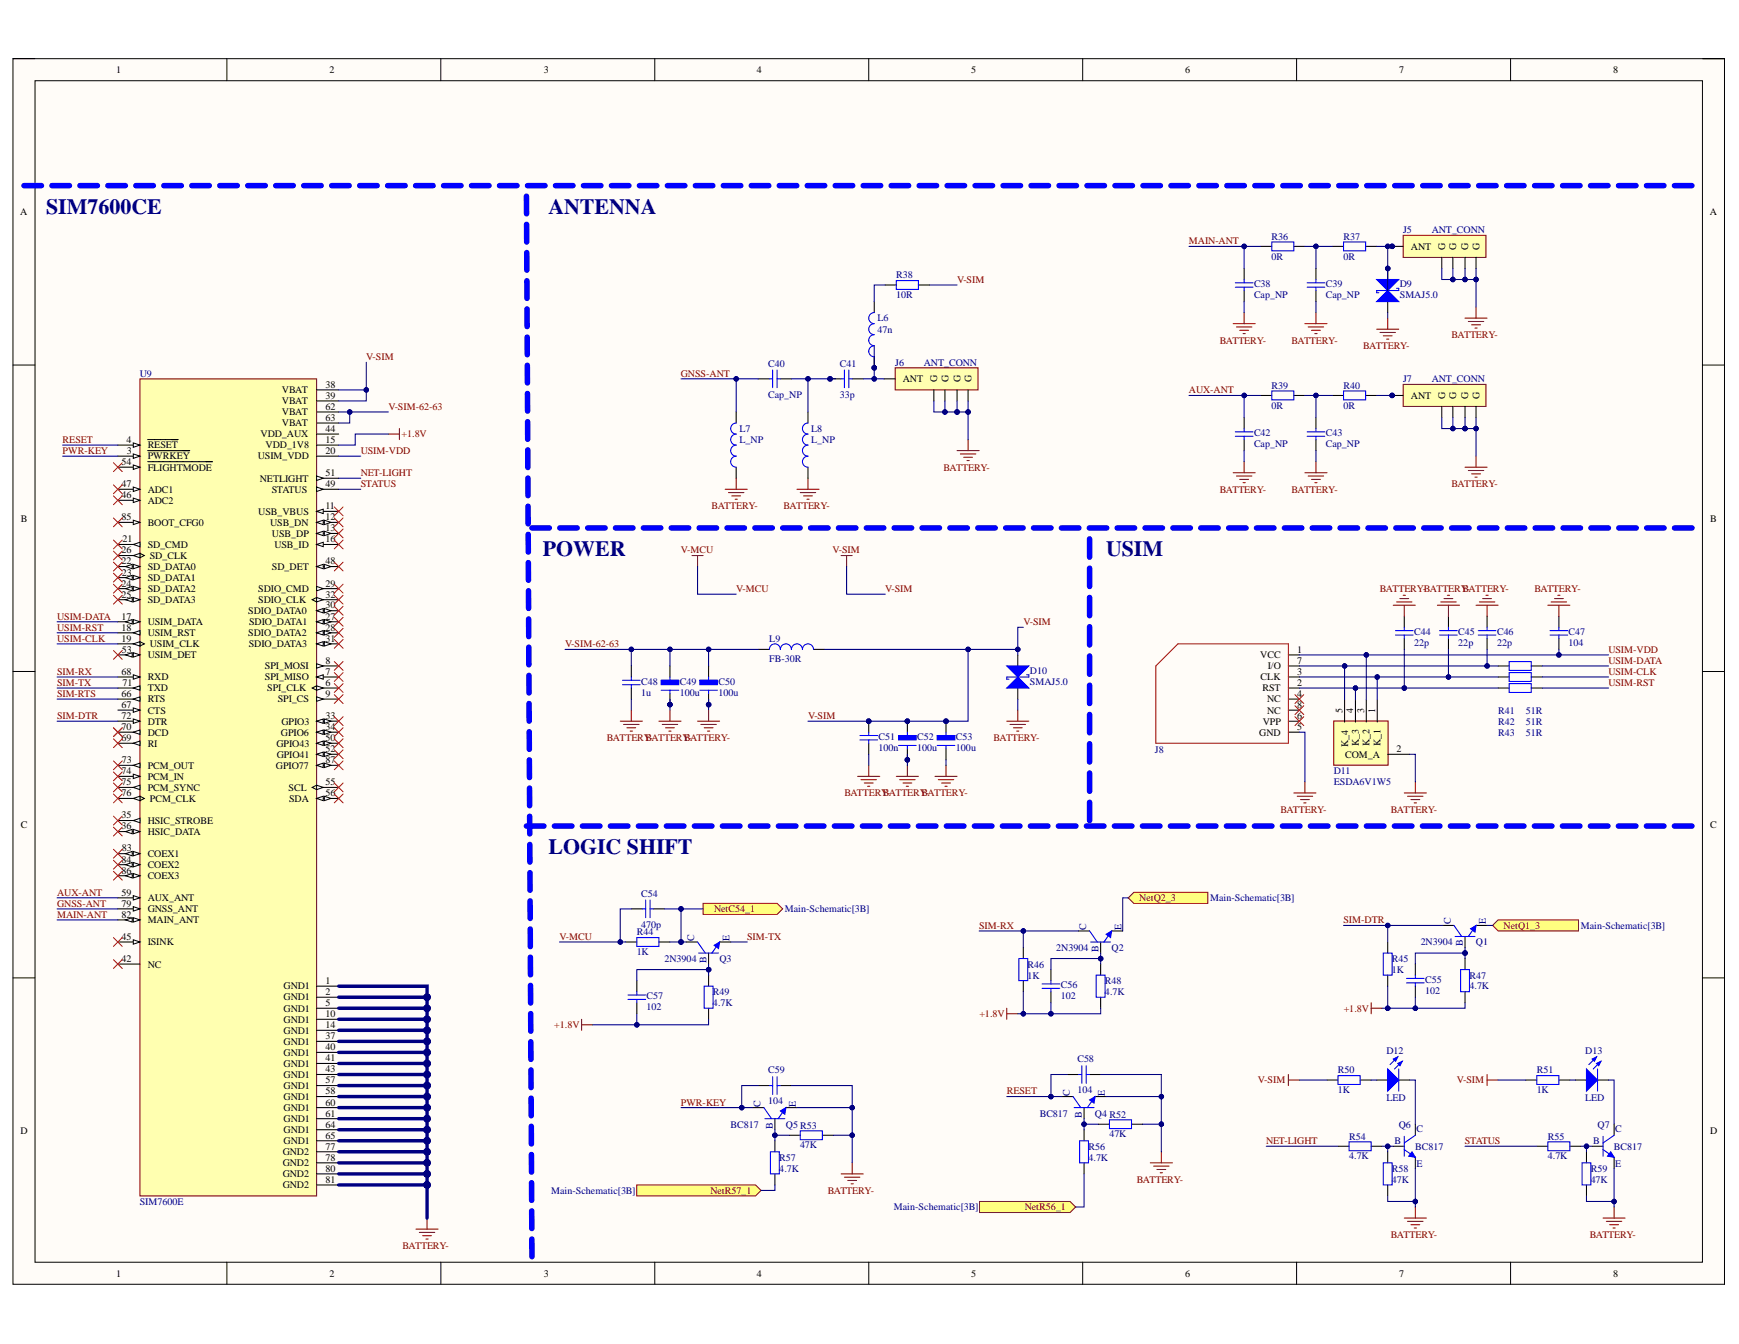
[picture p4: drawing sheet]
<svg xmlns="http://www.w3.org/2000/svg" width="279mm" height="216mm" viewBox="0 0 279 216" stroke-linecap="round" stroke-linejoin="round" font-family="sans-serif">
<defs><g id="words">
<g font-size="3.5" fill="#000080">
<text x="7.4" y="34.4">SIM7600CE</text>
<text x="88.1" y="34.4">ANTENNA</text>
<text x="87.2" y="89.4">POWER</text>
<text x="177.7" y="89.4">USIM</text>
<text x="88.1" y="137.2">LOGIC SHIFT</text>
</g>
<g font-size="1.6">
<text x="18.7" y="11.7">1</text>
<text x="52.9" y="11.7">2</text>
<text x="87.4" y="11.7">3</text>
<text x="121.6" y="11.7">4</text>
<text x="156" y="11.7">5</text>
<text x="190.4" y="11.7">6</text>
<text x="224.8" y="11.7">7</text>
<text x="259.2" y="11.7">8</text>
<text x="3.3" y="34.6">A</text>
<text x="274.7" y="34.6">A</text>
<text x="226.7" y="40.1">ANT</text>
<text x="232.2" y="40.1" transform="rotate(-90 232.2 40.1)">G</text>
<text x="234" y="40.1" transform="rotate(-90 234 40.1)">G</text>
<text x="235.9" y="40.1" transform="rotate(-90 235.9 40.1)">G</text>
<text x="237.7" y="40.1" transform="rotate(-90 237.7 40.1)">G</text>
<text x="45.3" y="63.2">VBAT</text>
<text x="45.3" y="65">VBAT</text>
<text x="52.3" y="62.3">38</text>
<text x="52.3" y="64.1">39</text>
<text x="52.3" y="65.9">62</text>
<text x="145" y="61.4">ANT</text>
<text x="150.6" y="61.4" transform="rotate(-90 150.6 61.4)">G</text>
<text x="152.4" y="61.4" transform="rotate(-90 152.4 61.4)">G</text>
<text x="154.3" y="61.4" transform="rotate(-90 154.3 61.4)">G</text>
<text x="156.1" y="61.4" transform="rotate(-90 156.1 61.4)">G</text>
<text x="226.7" y="64.1">ANT</text>
<text x="232.2" y="64" transform="rotate(-90 232.2 64)">G</text>
<text x="234" y="64" transform="rotate(-90 234 64)">G</text>
<text x="235.9" y="64" transform="rotate(-90 235.9 64)">G</text>
<text x="237.7" y="64" transform="rotate(-90 237.7 64)">G</text>
<text x="20.3" y="71.1">4</text>
<text x="41.9" y="70.3">VDD_AUX</text>
<text x="45.3" y="66.7">VBAT</text>
<text x="45.3" y="68.5">VBAT</text>
<text x="52.3" y="67.6">63</text>
<text x="52.3" y="69.4">44</text>
<text x="52.3" y="71.1">15</text>
<text x="19.5" y="74.7">54</text>
<text x="20.4" y="72.9">3</text>
<text x="23.7" y="72">RESET</text>
<text x="23.7" y="73.8">PWRKEY</text>
<text x="23.7" y="75.6">FLIGHTMODE</text>
<text x="41.4" y="73.8">USIM_VDD</text>
<text x="41.8" y="77.4">NETLIGHT</text>
<text x="42.7" y="72">VDD_1V8</text>
<text x="52.3" y="72.9">20</text>
<text x="52.3" y="76.5">51</text>
<text x="3.3" y="83.8">B</text>
<text x="19.5" y="80">46</text>
<text x="19.5" y="78.2">47</text>
<text x="19.5" y="83.6">85</text>
<text x="23.7" y="79.1">ADC1</text>
<text x="23.7" y="80.9">ADC2</text>
<text x="41.5" y="82.7">USB_VBUS</text>
<text x="43.7" y="79.1">STATUS</text>
<text x="52.3" y="78.2">49</text>
<text x="52.3" y="81.8">11</text>
<text x="52.3" y="83.6">12</text>
<text x="274.8" y="83.8">B</text>
<text x="19.5" y="88.9">26</text>
<text x="19.7" y="87.1">21</text>
<text x="23.7" y="84.5">BOOT_CFG0</text>
<text x="23.7" y="88">SD_CMD</text>
<text x="24.1" y="89.8">SD_CLK</text>
<text x="43.4" y="84.5">USB_DN</text>
<text x="43.7" y="86.2">USB_DP</text>
<text x="44.1" y="88">USB_ID</text>
<text x="52.3" y="85.4">13</text>
<text x="52.3" y="87.1">16</text>
<text x="19.5" y="90.7">22</text>
<text x="19.5" y="94.2">24</text>
<text x="19.6" y="92.5">23</text>
<text x="23.7" y="91.6">SD_DATA0</text>
<text x="23.7" y="93.3">SD_DATA1</text>
<text x="23.7" y="95.1">SD_DATA2</text>
<text x="41.5" y="95.1">SDIO_CMD</text>
<text x="43.7" y="91.6">SD_DET</text>
<text x="52.3" y="90.7">48</text>
<text x="52.3" y="94.2">29</text>
<text x="19.5" y="96">25</text>
<text x="19.5" y="99.5">17</text>
<text x="19.5" y="101.3">18</text>
<text x="23.7" y="96.9">SD_DATA3</text>
<text x="23.7" y="100.4">USIM_DATA</text>
<text x="39.9" y="98.6">SDIO_DATA0</text>
<text x="40" y="100.4">SDIO_DATA1</text>
<text x="41.5" y="96.9">SDIO_CLK</text>
<text x="52.3" y="96">32</text>
<text x="52.3" y="97.7">30</text>
<text x="52.3" y="99.5">27</text>
<text x="52.3" y="101.3">28</text>
<text x="19.5" y="103.1">19</text>
<text x="19.6" y="104.8">53</text>
<text x="23.7" y="102.2">USIM_RST</text>
<text x="23.7" y="105.7">USIM_DET</text>
<text x="24.1" y="104">USIM_CLK</text>
<text x="39.9" y="102.2">SDIO_DATA2</text>
<text x="40" y="104">SDIO_DATA3</text>
<text x="42.6" y="107.5">SPI_MOSI</text>
<text x="52.3" y="103.1">31</text>
<text x="52.3" y="106.6">8</text>
<text x="202.5" y="105.7">VCC</text>
<text x="203.7" y="107.5">I/O</text>
<text x="208.4" y="104.8">1</text>
<text x="208.4" y="106.6">7</text>
<text x="19.5" y="112">66</text>
<text x="19.5" y="108.4">68</text>
<text x="19.5" y="113.7">67</text>
<text x="19.7" y="110.2">71</text>
<text x="23.7" y="109.3">RXD</text>
<text x="23.7" y="111.1">TXD</text>
<text x="23.7" y="112.8">RTS</text>
<text x="42.6" y="109.3">SPI_MISO</text>
<text x="42.9" y="111.1">SPI_CLK</text>
<text x="44.6" y="112.8">SPI_CS</text>
<text x="52.3" y="108.4">7</text>
<text x="52.3" y="110.2">6</text>
<text x="52.3" y="112">9</text>
<text x="202.5" y="109.3">CLK</text>
<text x="202.8" y="111.1">RST</text>
<text x="203.6" y="112.8">NC</text>
<text x="208.4" y="110.2">2</text>
<text x="208.4" y="108.4">3</text>
<text x="208.4" y="112">4</text>
<text x="208.4" y="113.7">8</text>
<text x="19.5" y="115.5">72</text>
<text x="19.5" y="117.3">70</text>
<text x="19.5" y="119.1">69</text>
<text x="23.7" y="114.6">CTS</text>
<text x="23.7" y="116.4">DTR</text>
<text x="23.7" y="118.2">DCD</text>
<text x="23.7" y="119.9">RI</text>
<text x="44.4" y="119.9">GPIO43</text>
<text x="45.1" y="118.2">GPIO6</text>
<text x="45.2" y="116.4">GPIO3</text>
<text x="52.3" y="115.5">33</text>
<text x="52.3" y="117.3">34</text>
<text x="52.3" y="119.1">50</text>
<text x="202.3" y="118.2">GND</text>
<text x="202.9" y="116.4">VPP</text>
<text x="203.6" y="114.6">NC</text>
<text x="208.4" y="117.3">5</text>
<text x="208.4" y="115.5">6</text>
<text x="215.7" y="114.6" transform="rotate(-90 215.7 114.6)">5</text>
<text x="216.6" y="119.9" transform="rotate(-90 216.6 119.9)">K_4</text>
<text x="217.4" y="114.6" transform="rotate(-90 217.4 114.6)">4</text>
<text x="218.3" y="119.9" transform="rotate(-90 218.3 119.9)">K_3</text>
<text x="219.2" y="114.6" transform="rotate(-90 219.2 114.6)">3</text>
<text x="220" y="119.9" transform="rotate(-90 220 119.9)">K_2</text>
<text x="220.9" y="114.6" transform="rotate(-90 220.9 114.6)">1</text>
<text x="221.8" y="119.8" transform="rotate(-90 221.8 119.8)">K_1</text>
<text x="19.5" y="124.4">74</text>
<text x="19.6" y="122.6">73</text>
<text x="23.7" y="123.5">PCM_OUT</text>
<text x="23.7" y="125.3">PCM_IN</text>
<text x="44.3" y="123.5">GPIO77</text>
<text x="44.5" y="121.7">GPIO41</text>
<text x="52.3" y="120.8">52</text>
<text x="52.3" y="122.6">87</text>
<text x="216.1" y="121.7">COM_A</text>
<text x="224.4" y="120.8">2</text>
<text x="19.5" y="127.9">76</text>
<text x="19.5" y="126.2">75</text>
<text x="19.5" y="131.4">35</text>
<text x="23.7" y="127.1">PCM_SYNC</text>
<text x="24.1" y="128.8">PCM_CLK</text>
<text x="46.4" y="127.1">SCL</text>
<text x="46.4" y="128.8">SDA</text>
<text x="52.3" y="126.2">55</text>
<text x="52.3" y="127.9">56</text>
<text x="3.3" y="133">C</text>
<text x="19.5" y="133.2">36</text>
<text x="19.6" y="136.8">83</text>
<text x="23.7" y="132.3">HSIC_STROBE</text>
<text x="23.7" y="134.1">HSIC_DATA</text>
<text x="23.7" y="137.7">COEX1</text>
<text x="274.8" y="133">C</text>
<text x="19.5" y="138.6">84</text>
<text x="19.5" y="140.3">86</text>
<text x="19.5" y="143.9">59</text>
<text x="23.7" y="139.4">COEX2</text>
<text x="23.7" y="141.2">COEX3</text>
<text x="19.5" y="147.4">82</text>
<text x="19.5" y="145.7">79</text>
<text x="23.7" y="144.8">AUX_ANT</text>
<text x="23.7" y="146.5">GNSS_ANT</text>
<text x="23.7" y="148.3">MAIN_ANT</text>
<text x="19.5" y="154.5">42</text>
<text x="19.5" y="151">45</text>
<text x="23.7" y="151.9">ISINK</text>
<text x="23.7" y="155.4">NC</text>
<text x="45.6" y="158.9">GND1</text>
<text x="45.6" y="160.7">GND1</text>
<text x="52.3" y="158.1">1</text>
<text x="52.3" y="159.8">2</text>
<text x="52.3" y="161.6">5</text>
<text x="45.6" y="162.5">GND1</text>
<text x="45.6" y="164.3">GND1</text>
<text x="45.6" y="166">GND1</text>
<text x="45.6" y="167.8">GND1</text>
<text x="52.3" y="163.4">10</text>
<text x="52.3" y="165.2">14</text>
<text x="52.3" y="166.9">37</text>
<text x="45.6" y="169.6">GND1</text>
<text x="45.6" y="171.4">GND1</text>
<text x="45.6" y="173.1">GND1</text>
<text x="52.3" y="168.7">40</text>
<text x="52.3" y="170.5">41</text>
<text x="52.3" y="172.3">43</text>
<text x="45.6" y="174.9">GND1</text>
<text x="45.6" y="176.7">GND1</text>
<text x="45.6" y="178.5">GND1</text>
<text x="52.3" y="174">57</text>
<text x="52.3" y="175.8">58</text>
<text x="52.3" y="177.6">60</text>
<text x="52.3" y="179.4">61</text>
<text x="3.3" y="182.2">D</text>
<text x="45.4" y="185.6">GND2</text>
<text x="45.6" y="180.3">GND1</text>
<text x="45.6" y="182">GND1</text>
<text x="45.6" y="183.8">GND1</text>
<text x="52.3" y="181.1">64</text>
<text x="52.3" y="182.9">65</text>
<text x="52.3" y="184.7">77</text>
<text x="274.7" y="182.2">D</text>
<text x="45.4" y="187.4">GND2</text>
<text x="45.4" y="189.1">GND2</text>
<text x="45.4" y="190.9">GND2</text>
<text x="52.3" y="186.5">78</text>
<text x="52.3" y="188.2">80</text>
<text x="52.3" y="190">81</text>
<text x="18.7" y="205.1">1</text>
<text x="52.9" y="205.1">2</text>
<text x="87.4" y="205.1">3</text>
<text x="121.6" y="205.1">4</text>
<text x="156" y="205.1">5</text>
<text x="190.4" y="205.1">6</text>
<text x="224.8" y="205.1">7</text>
<text x="259.2" y="205.1">8</text>
</g>
<g font-size="1.6" fill="#800000">
<text x="191" y="39.2">MAIN-ANT</text>
<text x="153.8" y="45.4">V-SIM</text>
<text x="58.8" y="57.9">V-SIM</text>
<text x="196" y="55.2">BATTERY-</text>
<text x="207.5" y="55.2">BATTERY-</text>
<text x="219" y="56.1">BATTERY-</text>
<text x="233.2" y="54.3">BATTERY-</text>
<text x="62.4" y="65.9">V-SIM-62-63</text>
<text x="109.4" y="60.5">GNSS-ANT</text>
<text x="191" y="63.2">AUX-ANT</text>
<text x="10.1" y="71.1">RESET</text>
<text x="64.5" y="70.3">+1.8V</text>
<text x="10.1" y="72.9">PWR-KEY</text>
<text x="58" y="76.5">NET-LIGHT</text>
<text x="58" y="72.9">USIM-VDD</text>
<text x="151.6" y="75.6">BATTERY-</text>
<text x="58" y="78.2">STATUS</text>
<text x="114.3" y="81.8">BATTERY-</text>
<text x="125.9" y="81.8">BATTERY-</text>
<text x="196" y="79.1">BATTERY-</text>
<text x="207.5" y="79.1">BATTERY-</text>
<text x="233.2" y="78.2">BATTERY-</text>
<text x="109.4" y="88.9">V-MCU</text>
<text x="133.8" y="88.9">V-SIM</text>
<text x="118.3" y="95.1">V-MCU</text>
<text x="142.2" y="95.1">V-SIM</text>
<text x="221.7" y="95.1">BATTERY-BATTERY-</text>
<text x="235" y="95.1">BATTERY-</text>
<text x="246.5" y="95.1">BATTERY-</text>
<text x="9.2" y="99.5">USIM-DATA</text>
<text x="9.2" y="101.3">USIM-RST</text>
<text x="164.4" y="100.4">V-SIM</text>
<text x="9.2" y="103.1">USIM-CLK</text>
<text x="90.8" y="104">V-SIM-62-63</text>
<text x="258.4" y="106.6">USIM-DATA</text>
<text x="258.4" y="104.8">USIM-VDD</text>
<text x="9.2" y="108.4">SIM-RX</text>
<text x="9.2" y="110.2">SIM-TX</text>
<text x="9.2" y="112">SIM-RTS</text>
<text x="258.4" y="108.4">USIM-CLK</text>
<text x="258.4" y="110.2">USIM-RST</text>
<text x="9.2" y="115.5">SIM-DTR</text>
<text x="97.5" y="119.1">BATTERY-</text>
<text x="103.7" y="119.1">BATTERY-</text>
<text x="109.9" y="119.1">BATTERY-</text>
<text x="129.8" y="115.5">V-SIM</text>
<text x="159.6" y="119.1">BATTERY-</text>
<text x="135.7" y="127.9">BATTERY-</text>
<text x="141.8" y="127.9">BATTERY-</text>
<text x="148.1" y="127.9">BATTERY-</text>
<text x="205.7" y="130.6">BATTERY-</text>
<text x="223.5" y="130.6">BATTERY-</text>
<text x="9.2" y="143.9">AUX-ANT</text>
<text x="9.2" y="145.7">GNSS-ANT</text>
<text x="9.2" y="147.4">MAIN-ANT</text>
<text x="114.7" y="146.5">NetC54_1</text>
<text x="157.3" y="149.2">SIM-RX</text>
<text x="183" y="144.8">NetQ2_3</text>
<text x="215.9" y="148.3">SIM-DTR</text>
<text x="241.6" y="149.2">NetQ1_3</text>
<text x="89.9" y="151">V-MCU</text>
<text x="120" y="151">SIM-TX</text>
<text x="89" y="165.2">+1.8V</text>
<text x="157.4" y="163.4">+1.8V</text>
<text x="215.9" y="162.5">+1.8V</text>
<text x="109.4" y="177.6">PWR-KEY</text>
<text x="161.8" y="175.8">RESET</text>
<text x="202.1" y="174">V-SIM</text>
<text x="234" y="174">V-SIM</text>
<text x="203.4" y="183.8">NET-LIGHT</text>
<text x="235.4" y="183.8">STATUS</text>
<text x="114.1" y="191.8">NetR57_1</text>
<text x="133" y="191.8">BATTERY-</text>
<text x="182.7" y="190">BATTERY-</text>
<text x="164.6" y="194.4">NetR56_1</text>
<text x="64.7" y="200.6">BATTERY-</text>
<text x="223.5" y="198.9">BATTERY-</text>
<text x="255.4" y="198.9">BATTERY-</text>
</g>
<g font-size="1.6" fill="#000080">
<text x="204.3" y="38.5">R36</text>
<text x="204.3" y="41.7">0R</text>
<text x="215.9" y="38.5">R37</text>
<text x="215.9" y="41.7">0R</text>
<text x="225.4" y="37.5">J5</text>
<text x="230" y="37.5">ANT_CONN</text>
<text x="144" y="44.7">R38</text>
<text x="144" y="47.9">10R</text>
<text x="201.5" y="46.1">C38</text>
<text x="201.5" y="47.9">Cap_NP</text>
<text x="213" y="46.1">C39</text>
<text x="213" y="47.9">Cap_NP</text>
<text x="224.9" y="46.1">D9</text>
<text x="224.9" y="47.9">SMAJ5.0</text>
<text x="141" y="51.6">L6</text>
<text x="141" y="53.4">47n</text>
<text x="123.4" y="58.9">C40</text>
<text x="134.9" y="58.9">C41</text>
<text x="143.8" y="58.7">J6</text>
<text x="148.4" y="58.7">ANT_CONN</text>
<text x="22.5" y="60.5">U9</text>
<text x="123.4" y="63.9">Cap_NP</text>
<text x="134.9" y="63.9">33p</text>
<text x="204.3" y="62.5">R39</text>
<text x="204.3" y="65.6">0R</text>
<text x="215.9" y="62.5">R40</text>
<text x="215.9" y="65.6">0R</text>
<text x="225.4" y="61.4">J7</text>
<text x="230" y="61.4">ANT_CONN</text>
<text x="118.8" y="69.4">L7</text>
<text x="118.8" y="71.1">L_NP</text>
<text x="130.3" y="69.4">L8</text>
<text x="130.3" y="71.1">L_NP</text>
<text x="201.5" y="70.1">C42</text>
<text x="201.5" y="71.9">Cap_NP</text>
<text x="213" y="70.1">C43</text>
<text x="213" y="71.9">Cap_NP</text>
<text x="123.6" y="103.1">L9</text>
<text x="123.6" y="106.3">FB-30R</text>
<text x="227.2" y="102">C44</text>
<text x="227.2" y="103.8">22p</text>
<text x="234.3" y="102">C45</text>
<text x="234.3" y="103.8">22p</text>
<text x="240.5" y="102">C46</text>
<text x="240.5" y="103.8">22p</text>
<text x="252" y="102">C47</text>
<text x="252" y="103.8">104</text>
<text x="103" y="110">C48</text>
<text x="103" y="111.8">1u</text>
<text x="109.2" y="110">C49</text>
<text x="109.2" y="111.8">100u</text>
<text x="115.4" y="110">C50</text>
<text x="115.4" y="111.8">100u</text>
<text x="165.5" y="108.2">D10</text>
<text x="165.5" y="110">SMAJ5.0</text>
<text x="141.2" y="118.9">C51</text>
<text x="147.4" y="118.9">C52</text>
<text x="153.6" y="118.9">C53</text>
<text x="240.7" y="114.6">R41</text>
<text x="240.7" y="116.4">R42</text>
<text x="240.7" y="118.2">R43</text>
<text x="245.1" y="114.6">51R</text>
<text x="245.1" y="116.4">51R</text>
<text x="245.1" y="118.2">51R</text>
<text x="141.2" y="120.7">100n</text>
<text x="147.4" y="120.7">100u</text>
<text x="153.6" y="120.7">100u</text>
<text x="185.5" y="121">J8</text>
<text x="214.3" y="124.3">D11</text>
<text x="214.3" y="126.1">ESDA6V1W5</text>
<text x="103" y="144.1">C54</text>
<text x="103" y="149">470p</text>
<text x="126.1" y="146.5">Main-Schematic[3B]</text>
<text x="174.5" y="149.4" transform="rotate(-90 174.5 149.4)">C</text>
<text x="180.2" y="149.4" transform="rotate(-90 180.2 149.4)">E</text>
<text x="194.4" y="144.8">Main-Schematic[3B]</text>
<text x="233.1" y="148.5" transform="rotate(-90 233.1 148.5)">C</text>
<text x="238.7" y="148.5" transform="rotate(-90 238.7 148.5)">E</text>
<text x="254" y="149.2">Main-Schematic[3B]</text>
<text x="102.3" y="150.3">R44</text>
<text x="102.3" y="153.4">1K</text>
<text x="106.8" y="154.5">2N3904</text>
<text x="111.5" y="151.2" transform="rotate(-90 111.5 151.2)">C</text>
<text x="113.5" y="154.7" transform="rotate(-90 113.5 154.7)">B</text>
<text x="115.6" y="154.5">Q3</text>
<text x="117.2" y="151.2" transform="rotate(-90 117.2 151.2)">E</text>
<text x="165.1" y="155.4">R46</text>
<text x="169.7" y="152.8">2N3904</text>
<text x="176.5" y="152.9" transform="rotate(-90 176.5 152.9)">B</text>
<text x="178.6" y="152.8">Q2</text>
<text x="223.6" y="154.5">R45</text>
<text x="228.3" y="151.9">2N3904</text>
<text x="235" y="152" transform="rotate(-90 235 152)">B</text>
<text x="237.1" y="151.9">Q1</text>
<text x="103.9" y="160.5">C57</text>
<text x="114.6" y="159.8">R49</text>
<text x="114.6" y="161.6">4.7K</text>
<text x="165.1" y="157.2">1K</text>
<text x="170.4" y="158.8">C56</text>
<text x="170.4" y="160.5">102</text>
<text x="177.5" y="158.1">R48</text>
<text x="177.5" y="159.8">4.7K</text>
<text x="223.6" y="156.3">1K</text>
<text x="229" y="157.9">C55</text>
<text x="229" y="159.7">102</text>
<text x="236.1" y="157.2">R47</text>
<text x="236.1" y="158.9">4.7K</text>
<text x="103.9" y="162.3">102</text>
<text x="123.4" y="172.4">C59</text>
<text x="173.1" y="170.7">C58</text>
<text x="215" y="172.4">R50</text>
<text x="222.8" y="169.3">D12</text>
<text x="246.9" y="172.4">R51</text>
<text x="254.7" y="169.3">D13</text>
<text x="122.2" y="177.8" transform="rotate(-90 122.2 177.8)">C</text>
<text x="123.4" y="177.4">104</text>
<text x="127.9" y="177.8" transform="rotate(-90 127.9 177.8)">E</text>
<text x="167" y="179.4">BC817</text>
<text x="171.9" y="176" transform="rotate(-90 171.9 176)">C</text>
<text x="173.1" y="175.6">104</text>
<text x="173.8" y="179.5" transform="rotate(-90 173.8 179.5)">B</text>
<text x="175.9" y="179.4">Q4 R52</text>
<text x="177.5" y="176" transform="rotate(-90 177.5 176)">E</text>
<text x="215" y="175.6">1K</text>
<text x="222.8" y="176.9">LED</text>
<text x="246.9" y="175.6">1K</text>
<text x="254.7" y="176.9">LED</text>
<text x="117.4" y="181.1">BC817</text>
<text x="124.2" y="181.3" transform="rotate(-90 124.2 181.3)">B</text>
<text x="126.3" y="181.1">Q5 R53</text>
<text x="128.6" y="184.5">47K</text>
<text x="174.9" y="184.7">R56</text>
<text x="178.3" y="182.7">47K</text>
<text x="216.7" y="183.1">R54</text>
<text x="224" y="183.8">B</text>
<text x="224.7" y="181.1">Q6</text>
<text x="227.4" y="184.7">BC817</text>
<text x="227.6" y="181.8">C</text>
<text x="248.7" y="183.1">R55</text>
<text x="256" y="183.8">B</text>
<text x="256.7" y="181.1">Q7</text>
<text x="259.3" y="184.7">BC817</text>
<text x="259.5" y="181.8">C</text>
<text x="88.5" y="191.8">Main-Schematic[3B]</text>
<text x="125.2" y="186.5">R57</text>
<text x="125.2" y="188.2">4.7K</text>
<text x="174.9" y="186.5">4.7K</text>
<text x="216.7" y="186.3">4.7K</text>
<text x="223.6" y="188.2">R58</text>
<text x="223.6" y="190">47K</text>
<text x="227.6" y="187.5">E</text>
<text x="248.7" y="186.3">4.7K</text>
<text x="255.6" y="188.2">R59</text>
<text x="255.6" y="190">47K</text>
<text x="259.5" y="187.5">E</text>
<text x="22.5" y="193.5">SIM7600E</text>
<text x="143.6" y="194.4">Main-Schematic[3B]</text>
</g>
</g></defs>
<path d="M2.1 9.4h275v196.9h-275z" fill-rule="evenodd" fill="#fffcf8"/>
<path d="M2.1 9.4h275v196.9h-275z" fill="none" stroke="#000" stroke-width=".16"/>
<path d="M5.6 13h267.9v189.8h-267.9z" fill-rule="evenodd" fill="#fffcf8"/>
<g fill="none" stroke="#000" stroke-width=".16">
<path d="M2.1 9.4h3.5M5.6 13h267.9v189.8h-267.9zM36.5 9.4v3.6M70.8 9.4v3.6M105.2 9.4v3.6M139.6 9.4v3.6M174 9.4v3.6M208.3 9.4v3.6M242.7 9.4v3.6M273.5 9.4h3.6v3.6M2.1 58.6h3.5M273.5 58.6h3.6"/>
<path d="M2.1 107.9h3.5M273.5 107.9h3.6M2.1 157.1h3.5M273.5 157.1h3.6M36.5 202.8v3.5M70.8 202.8v3.5M105.2 202.8v3.5M139.6 202.8v3.5M174 202.8v3.5M208.3 202.8v3.5M242.7 202.8v3.5M277.1 202.8v3.5"/>
</g>
<path d="M22.5 60.9h28.4v131.2h-28.4z" fill-rule="evenodd" fill="#ffffb0"/>
<path d="M22.5 60.9h28.4v131.2h-28.4z" fill="none" stroke="#800000" stroke-width=".17"/>
<path d="M18.9 71.5h3.6" fill="none" stroke="#000" stroke-width=".17"/>
<path d="M21.4 71.1l1.1 .4-1.1 .4z" fill="#f8fcff"/>
<path d="M21.4 71.1l1.1 .4-1.1 .4z" fill="none" stroke="#000" stroke-width=".16"/>
<path d="M18.9 73.3h3.6M23.7 70.6h4.9" fill="none" stroke="#000" stroke-width=".17"/>
<path d="M21.4 72.9l1.1 .4-1.1 .3z" fill="#f8fcff"/>
<path d="M21.4 72.9l1.1 .4-1.1 .3z" fill="none" stroke="#000" stroke-width=".16"/>
<path d="M18.9 75.1h3.6M23.7 72.4h6.8" fill="none" stroke="#000" stroke-width=".17"/>
<path d="M21.4 74.7l1.1 .4-1.1 .3z" fill="#f8fcff"/>
<path d="M21.4 74.7l1.1 .4-1.1 .3z" fill="none" stroke="#000" stroke-width=".16"/>
<path d="M18.9 78.6h3.6M23.7 74.2h10.4" fill="none" stroke="#000" stroke-width=".17"/>
<path d="M21.4 78.2l1.1 .4-1.1 .4z" fill="#f8fcff"/>
<path d="M21.4 78.2l1.1 .4-1.1 .4z" fill="none" stroke="#000" stroke-width=".16"/>
<path d="M18.9 80.4h3.6" fill="none" stroke="#000" stroke-width=".17"/>
<path d="M21.4 80l1.1 .4-1.1 .3z" fill="#f8fcff"/>
<path d="M21.4 80l1.1 .4-1.1 .3z" fill="none" stroke="#000" stroke-width=".16"/>
<path d="M18.9 83.9h3.6" fill="none" stroke="#000" stroke-width=".17"/>
<path d="M21.4 83.6l1.1 .3-1.1 .4z" fill="#f8fcff"/>
<path d="M21.4 83.6l1.1 .3-1.1 .4z" fill="none" stroke="#000" stroke-width=".16"/>
<path d="M18.9 87.5h3.6" fill="none" stroke="#000" stroke-width=".17"/>
<path d="M21.4 87.5l1.1-.4v.7z" fill="#f8fcff"/>
<path d="M21.4 87.5l1.1-.4v.7z" fill="none" stroke="#000" stroke-width=".16"/>
<path d="M18.9 89.2h3.6" fill="none" stroke="#000" stroke-width=".17"/>
<path d="M21.4 89.2l1.1-.3v.7z" fill="#f8fcff"/>
<path d="M21.4 89.2l1.1-.3v.7zM22.5 88.9l.7 .3-.7 .4" fill="none" stroke="#000" stroke-width=".16"/>
<path d="M18.9 91h3.6" fill="none" stroke="#000" stroke-width=".17"/>
<path d="M21.4 90.7l1.1 .3-1.1 .4z" fill="#f8fcff"/>
<path d="M21.4 90.7l1.1 .3-1.1 .4z" fill="none" stroke="#000" stroke-width=".16"/>
<path d="M20.2 91l1-.3v.7z" fill="#f8fcff"/>
<path d="M20.2 91l1-.3v.7z" fill="none" stroke="#000" stroke-width=".16"/>
<path d="M18.9 92.8h3.6" fill="none" stroke="#000" stroke-width=".17"/>
<path d="M21.4 92.4l1.1 .4-1.1 .3z" fill="#f8fcff"/>
<path d="M21.4 92.4l1.1 .4-1.1 .3z" fill="none" stroke="#000" stroke-width=".16"/>
<path d="M20.2 92.8l1-.4v.7z" fill="#f8fcff"/>
<path d="M20.2 92.8l1-.4v.7z" fill="none" stroke="#000" stroke-width=".16"/>
<path d="M18.9 94.6h3.6" fill="none" stroke="#000" stroke-width=".17"/>
<path d="M21.4 94.2l1.1 .4-1.1 .3z" fill="#f8fcff"/>
<path d="M21.4 94.2l1.1 .4-1.1 .3z" fill="none" stroke="#000" stroke-width=".16"/>
<path d="M20.2 94.6l1-.4v.7z" fill="#f8fcff"/>
<path d="M20.2 94.6l1-.4v.7z" fill="none" stroke="#000" stroke-width=".16"/>
<path d="M18.9 96.3h3.6" fill="none" stroke="#000" stroke-width=".17"/>
<path d="M21.4 96l1.1 .3-1.1 .4z" fill="#f8fcff"/>
<path d="M21.4 96l1.1 .3-1.1 .4z" fill="none" stroke="#000" stroke-width=".16"/>
<path d="M20.2 96.3l1-.3v.7z" fill="#f8fcff"/>
<path d="M20.2 96.3l1-.3v.7z" fill="none" stroke="#000" stroke-width=".16"/>
<path d="M18.9 99.9h3.6" fill="none" stroke="#000" stroke-width=".17"/>
<path d="M21.4 99.5l1.1 .4-1.1 .3z" fill="#f8fcff"/>
<path d="M21.4 99.5l1.1 .4-1.1 .3z" fill="none" stroke="#000" stroke-width=".16"/>
<path d="M20.2 99.9l1-.4v.7z" fill="#f8fcff"/>
<path d="M20.2 99.9l1-.4v.7z" fill="none" stroke="#000" stroke-width=".16"/>
<path d="M18.9 101.7h3.6" fill="none" stroke="#000" stroke-width=".17"/>
<path d="M21.4 101.7l1.1-.4v.7z" fill="#f8fcff"/>
<path d="M21.4 101.7l1.1-.4v.7z" fill="none" stroke="#000" stroke-width=".16"/>
<path d="M18.9 103.4h3.6" fill="none" stroke="#000" stroke-width=".17"/>
<path d="M21.4 103.4l1.1-.3v.7z" fill="#f8fcff"/>
<path d="M21.4 103.4l1.1-.3v.7zM22.5 103.1l.7 .3-.7 .4" fill="none" stroke="#000" stroke-width=".16"/>
<path d="M18.9 105.2h3.6" fill="none" stroke="#000" stroke-width=".17"/>
<path d="M21.4 104.8l1.1 .4-1.1 .4z" fill="#f8fcff"/>
<path d="M21.4 104.8l1.1 .4-1.1 .4z" fill="none" stroke="#000" stroke-width=".16"/>
<path d="M20.2 105.2l1-.4v.8z" fill="#f8fcff"/>
<path d="M20.2 105.2l1-.4v.8z" fill="none" stroke="#000" stroke-width=".16"/>
<path d="M18.9 108.8h3.6" fill="none" stroke="#000" stroke-width=".17"/>
<path d="M21.4 108.4l1.1 .4-1.1 .3z" fill="#f8fcff"/>
<path d="M21.4 108.4l1.1 .4-1.1 .3z" fill="none" stroke="#000" stroke-width=".16"/>
<path d="M18.9 110.5h3.6" fill="none" stroke="#000" stroke-width=".17"/>
<path d="M21.4 110.5l1.1-.3v.7z" fill="#f8fcff"/>
<path d="M21.4 110.5l1.1-.3v.7z" fill="none" stroke="#000" stroke-width=".16"/>
<path d="M18.9 112.3h3.6" fill="none" stroke="#000" stroke-width=".17"/>
<path d="M21.4 112.3l1.1-.4v.8z" fill="#f8fcff"/>
<path d="M21.4 112.3l1.1-.4v.8z" fill="none" stroke="#000" stroke-width=".16"/>
<path d="M18.9 114.1h3.6" fill="none" stroke="#000" stroke-width=".17"/>
<path d="M21.4 113.7l1.1 .4-1.1 .3z" fill="#f8fcff"/>
<path d="M21.4 113.7l1.1 .4-1.1 .3z" fill="none" stroke="#000" stroke-width=".16"/>
<path d="M18.9 115.8h3.6" fill="none" stroke="#000" stroke-width=".17"/>
<path d="M21.4 115.5l1.1 .3-1.1 .4z" fill="#f8fcff"/>
<path d="M21.4 115.5l1.1 .3-1.1 .4z" fill="none" stroke="#000" stroke-width=".16"/>
<path d="M18.9 117.6h3.6" fill="none" stroke="#000" stroke-width=".17"/>
<path d="M21.4 117.6l1.1-.3v.7z" fill="#f8fcff"/>
<path d="M21.4 117.6l1.1-.3v.7z" fill="none" stroke="#000" stroke-width=".16"/>
<path d="M18.9 119.4h3.6" fill="none" stroke="#000" stroke-width=".17"/>
<path d="M21.4 119.4l1.1-.4v.8z" fill="#f8fcff"/>
<path d="M21.4 119.4l1.1-.4v.8z" fill="none" stroke="#000" stroke-width=".16"/>
<path d="M18.9 122.9h3.6" fill="none" stroke="#000" stroke-width=".17"/>
<path d="M21.4 122.9l1.1-.3v.7z" fill="#f8fcff"/>
<path d="M21.4 122.9l1.1-.3v.7z" fill="none" stroke="#000" stroke-width=".16"/>
<path d="M18.9 124.7h3.6" fill="none" stroke="#000" stroke-width=".17"/>
<path d="M21.4 124.4l1.1 .3-1.1 .4z" fill="#f8fcff"/>
<path d="M21.4 124.4l1.1 .3-1.1 .4z" fill="none" stroke="#000" stroke-width=".16"/>
<path d="M18.9 126.5h3.6" fill="none" stroke="#000" stroke-width=".17"/>
<path d="M21.4 126.5l1.1-.4v.7z" fill="#f8fcff"/>
<path d="M21.4 126.5l1.1-.4v.7z" fill="none" stroke="#000" stroke-width=".16"/>
<path d="M18.9 128.3h3.6" fill="none" stroke="#000" stroke-width=".17"/>
<path d="M21.4 128.3l1.1-.4v.7z" fill="#f8fcff"/>
<path d="M21.4 128.3l1.1-.4v.7zM22.5 127.9l.7 .4-.7 .3" fill="none" stroke="#000" stroke-width=".16"/>
<path d="M18.9 131.8h3.6" fill="none" stroke="#000" stroke-width=".17"/>
<path d="M21.4 131.8l1.1-.3v.7z" fill="#f8fcff"/>
<path d="M21.4 131.8l1.1-.3v.7z" fill="none" stroke="#000" stroke-width=".16"/>
<path d="M18.9 133.6h3.6" fill="none" stroke="#000" stroke-width=".17"/>
<path d="M21.4 133.2l1.1 .4-1.1 .3z" fill="#f8fcff"/>
<path d="M21.4 133.2l1.1 .4-1.1 .3z" fill="none" stroke="#000" stroke-width=".16"/>
<path d="M20.2 133.6l1-.4v.7z" fill="#f8fcff"/>
<path d="M20.2 133.6l1-.4v.7z" fill="none" stroke="#000" stroke-width=".16"/>
<path d="M18.9 137.1h3.6" fill="none" stroke="#000" stroke-width=".17"/>
<path d="M21.4 136.8l1.1 .3-1.1 .4z" fill="#f8fcff"/>
<path d="M21.4 136.8l1.1 .3-1.1 .4z" fill="none" stroke="#000" stroke-width=".16"/>
<path d="M20.2 137.1l1-.3v.7z" fill="#f8fcff"/>
<path d="M20.2 137.1l1-.3v.7z" fill="none" stroke="#000" stroke-width=".16"/>
<path d="M18.9 138.9h3.6" fill="none" stroke="#000" stroke-width=".17"/>
<path d="M21.4 138.5l1.1 .4-1.1 .4z" fill="#f8fcff"/>
<path d="M21.4 138.5l1.1 .4-1.1 .4z" fill="none" stroke="#000" stroke-width=".16"/>
<path d="M20.2 138.9l1-.4v.8z" fill="#f8fcff"/>
<path d="M20.2 138.9l1-.4v.8z" fill="none" stroke="#000" stroke-width=".16"/>
<path d="M18.9 140.7h3.6" fill="none" stroke="#000" stroke-width=".17"/>
<path d="M21.4 140.3l1.1 .4-1.1 .3z" fill="#f8fcff"/>
<path d="M21.4 140.3l1.1 .4-1.1 .3z" fill="none" stroke="#000" stroke-width=".16"/>
<path d="M20.2 140.7l1-.4v.7z" fill="#f8fcff"/>
<path d="M20.2 140.7l1-.4v.7z" fill="none" stroke="#000" stroke-width=".16"/>
<path d="M18.9 144.2h3.6" fill="none" stroke="#000" stroke-width=".17"/>
<path d="M21.4 143.9l1.1 .3-1.1 .4z" fill="#f8fcff"/>
<path d="M21.4 143.9l1.1 .3-1.1 .4z" fill="none" stroke="#000" stroke-width=".16"/>
<path d="M18.9 146h3.6" fill="none" stroke="#000" stroke-width=".17"/>
<path d="M21.4 145.6l1.1 .4-1.1 .4z" fill="#f8fcff"/>
<path d="M21.4 145.6l1.1 .4-1.1 .4z" fill="none" stroke="#000" stroke-width=".16"/>
<path d="M18.9 147.8h3.6" fill="none" stroke="#000" stroke-width=".17"/>
<path d="M21.4 147.4l1.1 .4-1.1 .3z" fill="#f8fcff"/>
<path d="M21.4 147.4l1.1 .4-1.1 .3z" fill="none" stroke="#000" stroke-width=".16"/>
<path d="M20.2 147.8l1-.4v.7z" fill="#f8fcff"/>
<path d="M20.2 147.8l1-.4v.7z" fill="none" stroke="#000" stroke-width=".16"/>
<path d="M18.9 151.3h3.6" fill="none" stroke="#000" stroke-width=".17"/>
<path d="M21.4 151l1.1 .3-1.1 .4z" fill="#f8fcff"/>
<path d="M21.4 151l1.1 .3-1.1 .4z" fill="none" stroke="#000" stroke-width=".16"/>
<path d="M50.9 62.6h3.5M50.9 64.4h3.5M50.9 66.2h3.5M50.9 68h3.5M50.9 69.7h3.5M50.9 71.5h3.5M50.9 73.3h3.5M50.9 76.8h3.5M18.9 154.9h3.6" fill="none" stroke="#000" stroke-width=".17"/>
<path d="M50.9 76.5l1 .3-1 .4z" fill="#f8fcff"/>
<path d="M50.9 76.5l1 .3-1 .4z" fill="none" stroke="#000" stroke-width=".16"/>
<path d="M50.9 78.6h3.5" fill="none" stroke="#000" stroke-width=".17"/>
<path d="M50.9 78.2l1 .4-1 .4z" fill="#f8fcff"/>
<path d="M50.9 78.2l1 .4-1 .4z" fill="none" stroke="#000" stroke-width=".16"/>
<path d="M50.9 82.1h3.5" fill="none" stroke="#000" stroke-width=".17"/>
<path d="M50.9 82.1l1-.3v.7z" fill="#f8fcff"/>
<path d="M50.9 82.1l1-.3v.7z" fill="none" stroke="#000" stroke-width=".16"/>
<path d="M50.9 83.9h3.5" fill="none" stroke="#000" stroke-width=".17"/>
<path d="M50.9 83.9l1-.3v.7z" fill="#f8fcff"/>
<path d="M50.9 83.9l1-.3v.7z" fill="none" stroke="#000" stroke-width=".16"/>
<path d="M52.1 83.6l1.1 .3-1.1 .4z" fill="#f8fcff"/>
<path d="M52.1 83.6l1.1 .3-1.1 .4z" fill="none" stroke="#000" stroke-width=".16"/>
<path d="M50.9 85.7h3.5" fill="none" stroke="#000" stroke-width=".17"/>
<path d="M50.9 85.7l1-.4v.7z" fill="#f8fcff"/>
<path d="M50.9 85.7l1-.4v.7z" fill="none" stroke="#000" stroke-width=".16"/>
<path d="M52.1 85.3l1.1 .4-1.1 .3z" fill="#f8fcff"/>
<path d="M52.1 85.3l1.1 .4-1.1 .3z" fill="none" stroke="#000" stroke-width=".16"/>
<path d="M50.9 87.5h3.5" fill="none" stroke="#000" stroke-width=".17"/>
<path d="M50.9 87.5l1-.4v.7z" fill="#f8fcff"/>
<path d="M50.9 87.5l1-.4v.7z" fill="none" stroke="#000" stroke-width=".16"/>
<path d="M50.9 91h3.5" fill="none" stroke="#000" stroke-width=".17"/>
<path d="M50.9 91l1-.3v.7z" fill="#f8fcff"/>
<path d="M50.9 91l1-.3v.7z" fill="none" stroke="#000" stroke-width=".16"/>
<path d="M52.1 90.7l1.1 .3-1.1 .4z" fill="#f8fcff"/>
<path d="M52.1 90.7l1.1 .3-1.1 .4z" fill="none" stroke="#000" stroke-width=".16"/>
<path d="M50.9 94.6h3.5" fill="none" stroke="#000" stroke-width=".17"/>
<path d="M50.9 94.2l1 .4-1 .3z" fill="#f8fcff"/>
<path d="M50.9 94.2l1 .4-1 .3z" fill="none" stroke="#000" stroke-width=".16"/>
<path d="M50.9 96.3h3.5" fill="none" stroke="#000" stroke-width=".17"/>
<path d="M50.9 96l1 .3-1 .4z" fill="#f8fcff"/>
<path d="M50.9 96l1 .3-1 .4zM50.9 96l-.7 .3 .7 .4" fill="none" stroke="#000" stroke-width=".16"/>
<path d="M50.9 98.1h3.5" fill="none" stroke="#000" stroke-width=".17"/>
<path d="M50.9 98.1l1-.3v.7z" fill="#f8fcff"/>
<path d="M50.9 98.1l1-.3v.7z" fill="none" stroke="#000" stroke-width=".16"/>
<path d="M52.1 97.8l1.1 .3-1.1 .4z" fill="#f8fcff"/>
<path d="M52.1 97.8l1.1 .3-1.1 .4z" fill="none" stroke="#000" stroke-width=".16"/>
<path d="M50.9 99.9h3.5" fill="none" stroke="#000" stroke-width=".17"/>
<path d="M50.9 99.9l1-.4v.7z" fill="#f8fcff"/>
<path d="M50.9 99.9l1-.4v.7z" fill="none" stroke="#000" stroke-width=".16"/>
<path d="M52.1 99.5l1.1 .4-1.1 .3z" fill="#f8fcff"/>
<path d="M52.1 99.5l1.1 .4-1.1 .3z" fill="none" stroke="#000" stroke-width=".16"/>
<path d="M50.9 101.7h3.5" fill="none" stroke="#000" stroke-width=".17"/>
<path d="M50.9 101.7l1-.4v.7z" fill="#f8fcff"/>
<path d="M50.9 101.7l1-.4v.7z" fill="none" stroke="#000" stroke-width=".16"/>
<path d="M52.1 101.3l1.1 .4-1.1 .3z" fill="#f8fcff"/>
<path d="M52.1 101.3l1.1 .4-1.1 .3z" fill="none" stroke="#000" stroke-width=".16"/>
<path d="M50.9 103.4h3.5" fill="none" stroke="#000" stroke-width=".17"/>
<path d="M50.9 103.4l1-.3v.7z" fill="#f8fcff"/>
<path d="M50.9 103.4l1-.3v.7z" fill="none" stroke="#000" stroke-width=".16"/>
<path d="M52.1 103.1l1.1 .3-1.1 .4z" fill="#f8fcff"/>
<path d="M52.1 103.1l1.1 .3-1.1 .4z" fill="none" stroke="#000" stroke-width=".16"/>
<path d="M50.9 107h3.5" fill="none" stroke="#000" stroke-width=".17"/>
<path d="M50.9 106.6l1 .4-1 .3z" fill="#f8fcff"/>
<path d="M50.9 106.6l1 .4-1 .3z" fill="none" stroke="#000" stroke-width=".16"/>
<path d="M50.9 108.8h3.5" fill="none" stroke="#000" stroke-width=".17"/>
<path d="M50.9 108.8l1-.4v.7z" fill="#f8fcff"/>
<path d="M50.9 108.8l1-.4v.7z" fill="none" stroke="#000" stroke-width=".16"/>
<path d="M50.9 110.5h3.5" fill="none" stroke="#000" stroke-width=".17"/>
<path d="M50.9 110.2l1 .3-1 .4z" fill="#f8fcff"/>
<path d="M50.9 110.2l1 .3-1 .4zM50.9 110.2l-.7 .3 .7 .4" fill="none" stroke="#000" stroke-width=".16"/>
<path d="M50.9 112.3h3.5" fill="none" stroke="#000" stroke-width=".17"/>
<path d="M50.9 111.9l1 .4-1 .4z" fill="#f8fcff"/>
<path d="M50.9 111.9l1 .4-1 .4z" fill="none" stroke="#000" stroke-width=".16"/>
<path d="M50.9 115.8h3.5" fill="none" stroke="#000" stroke-width=".17"/>
<path d="M50.9 115.8l1-.3v.7z" fill="#f8fcff"/>
<path d="M50.9 115.8l1-.3v.7z" fill="none" stroke="#000" stroke-width=".16"/>
<path d="M52.1 115.5l1.1 .3-1.1 .4z" fill="#f8fcff"/>
<path d="M52.1 115.5l1.1 .3-1.1 .4z" fill="none" stroke="#000" stroke-width=".16"/>
<path d="M50.9 117.6h3.5" fill="none" stroke="#000" stroke-width=".17"/>
<path d="M50.9 117.6l1-.3v.7z" fill="#f8fcff"/>
<path d="M50.9 117.6l1-.3v.7z" fill="none" stroke="#000" stroke-width=".16"/>
<path d="M52.1 117.3l1.1 .3-1.1 .4z" fill="#f8fcff"/>
<path d="M52.1 117.3l1.1 .3-1.1 .4z" fill="none" stroke="#000" stroke-width=".16"/>
<path d="M50.9 119.4h3.5" fill="none" stroke="#000" stroke-width=".17"/>
<path d="M50.9 119.4l1-.4v.8z" fill="#f8fcff"/>
<path d="M50.9 119.4l1-.4v.8z" fill="none" stroke="#000" stroke-width=".16"/>
<path d="M52.1 119l1.1 .4-1.1 .4z" fill="#f8fcff"/>
<path d="M52.1 119l1.1 .4-1.1 .4z" fill="none" stroke="#000" stroke-width=".16"/>
<path d="M50.9 121.2h3.5" fill="none" stroke="#000" stroke-width=".17"/>
<path d="M50.9 121.2l1-.4v.7z" fill="#f8fcff"/>
<path d="M50.9 121.2l1-.4v.7z" fill="none" stroke="#000" stroke-width=".16"/>
<path d="M52.1 120.8l1.1 .4-1.1 .3z" fill="#f8fcff"/>
<path d="M52.1 120.8l1.1 .4-1.1 .3z" fill="none" stroke="#000" stroke-width=".16"/>
<path d="M50.9 122.9h3.5" fill="none" stroke="#000" stroke-width=".17"/>
<path d="M50.9 122.9l1-.3v.7z" fill="#f8fcff"/>
<path d="M50.9 122.9l1-.3v.7z" fill="none" stroke="#000" stroke-width=".16"/>
<path d="M52.1 122.6l1.1 .3-1.1 .4z" fill="#f8fcff"/>
<path d="M52.1 122.6l1.1 .3-1.1 .4z" fill="none" stroke="#000" stroke-width=".16"/>
<path d="M50.9 126.5h3.5" fill="none" stroke="#000" stroke-width=".17"/>
<path d="M50.9 126.1l1 .4-1 .3z" fill="#f8fcff"/>
<path d="M50.9 126.1l1 .4-1 .3zM50.9 126.1l-.7 .4 .7 .3" fill="none" stroke="#000" stroke-width=".16"/>
<path d="M50.9 128.3h3.5" fill="none" stroke="#000" stroke-width=".17"/>
<path d="M50.9 128.3l1-.4v.7z" fill="#f8fcff"/>
<path d="M50.9 128.3l1-.4v.7z" fill="none" stroke="#000" stroke-width=".16"/>
<path d="M52.1 127.9l1.1 .4-1.1 .3z" fill="#f8fcff"/>
<path d="M52.1 127.9l1.1 .4-1.1 .3z" fill="none" stroke="#000" stroke-width=".16"/>
<g fill="none" stroke="#000" stroke-width=".17">
<path d="M50.9 158.4h3.5M50.9 160.2h3.5M50.9 162h3.5M50.9 163.7h3.5M50.9 165.5h3.5M50.9 167.3h3.5M50.9 169.1h3.5M50.9 170.8h3.5M50.9 172.6h3.5M50.9 174.4h3.5M50.9 176.2h3.5M50.9 177.9h3.5"/>
<path d="M50.9 179.7h3.5M120.9 177.9h1.8M121.8 174.4h1.8M124.5 179.7v1.8M125.4 174.4h1.8M126.3 177.9h1.7M50.9 181.5h3.5M50.9 183.3h3.5M50.9 185h3.5M50.9 186.8h3.5M50.9 188.6h3.5M50.9 190.4h3.5"/>
<path d="M124.5 183.3v1.7M124.5 188.6v1.8M126.8 182.4h1.8M132.1 182.4h1.8"/>
</g>
<path d="M66.8 197.4h3.6M67.4 198h2.4M67.9 198.5h1.4M68.4 199h.4M68.6 195.7v1.7" fill="none" stroke="#800000" stroke-width=".17"/>
<path d="M122.7 177.9l1.3 1.8M122.9 179.7h3.2M123.6 174.4h.5M124.1 173v2.8M124.9 173v2.8M124.9 174.4h.5M126.3 177.9l-1.3 1.8M123.8 185h1.4v3.6h-1.4zM128.6 181.7h3.5v1.4h-3.5z" fill="none" stroke="#00f" stroke-width=".17"/>
<path d="M125.4 178.5l.9-.6-.2 1.1z" fill="#00f"/>
<path d="M125.4 178.5l.9-.6-.2 1.1z" fill="none" stroke="#00f" stroke-width=".16"/>
<path d="M170.6 176.2h1.8M171.5 172.6h1.8M174.2 177.9v1.8M175.1 172.6h1.7M175.9 176.2h1.8M174.2 181.5v1.8M174.2 186.8v1.8M176.5 180.6h1.8M181.8 180.6h1.8" fill="none" stroke="#000" stroke-width=".17"/>
<path d="M172.4 176.2l1.2 1.7M172.6 177.9h3.2M173.3 172.6h.5M173.8 171.2v2.8M174.5 171.2v2.8M174.5 172.6h.6M175.9 176.2l-1.2 1.7M178.3 179.9h3.5v1.4h-3.5zM173.5 183.3h1.4v3.5h-1.4z" fill="none" stroke="#00f" stroke-width=".17"/>
<path d="M175.1 176.7l.8-.5-.1 1z" fill="#00f"/>
<path d="M175.1 176.7l.8-.5-.1 1z" fill="none" stroke="#00f" stroke-width=".16"/>
<path d="M135.1 188.6h3.6M135.7 189.1h2.5M136.2 189.6h1.4M136.7 190.2h.4M136.9 186.8v1.8M184.8 186.8h3.6M185.4 187.3h2.4M185.9 187.9h1.4M186.4 188.4h.4M186.6 185v1.8" fill="none" stroke="#800000" stroke-width=".17"/>
<path d="M110.3 151.3h1.8M113.8 153.1v1.8M115.6 151.3h1.8" fill="none" stroke="#000" stroke-width=".17"/>
<path d="M112.1 151.3l1.2 1.8M112.3 153.1h3.1M115.6 151.3l-1.2 1.8" fill="none" stroke="#00f" stroke-width=".17"/>
<path d="M114.7 151.9l.9-.6-.2 1.1z" fill="#00f"/>
<path d="M114.7 151.9l.9-.6-.2 1.1z" fill="none" stroke="#00f" stroke-width=".16"/>
<path d="M100.5 151.3h1.8M101.4 146h1.8M102.3 157.5v1.8M105 146h1.8M105.9 151.3h1.7M113.8 156.6v1.8M173.3 149.6h1.8M176.8 151.3v1.8M178.6 149.6h1.8M102.3 161.1v1.8M113.8 162v1.7" fill="none" stroke="#000" stroke-width=".17"/>
<g fill="none" stroke="#00f" stroke-width=".17">
<path d="M100.9 159.8h2.8M102.3 150.6h3.6v1.4h-3.6zM102.3 159.3v.5M103.2 146h.5M103.7 144.6v2.8M104.4 144.6v2.8M104.4 146h.6M113.1 158.4h1.5v3.6h-1.5zM175.1 149.6l1.2 1.7M175.2 151.3h3.2M178.6 149.6l-1.2 1.7M100.9 160.5h2.8"/>
<path d="M102.3 160.5v.6"/>
</g>
<path d="M93.4 163.7v1.8M93.4 164.6h1.8" fill="none" stroke="#800000" stroke-width=".17"/>
<path d="M177.7 150.1l.9-.5-.2 1z" fill="#00f"/>
<path d="M177.7 150.1l.9-.5-.2 1z" fill="none" stroke="#00f" stroke-width=".16"/>
<path d="M164.4 152.2v1.8M164.4 157.5v1.8M168.8 155.8v1.7M168.8 159.3v1.8M176.8 154.9v1.7M176.8 160.2v1.8" fill="none" stroke="#000" stroke-width=".17"/>
<path d="M163.7 154h1.4v3.5h-1.4zM167.4 158.1h2.9M167.4 158.8h2.9M168.8 157.5v.6M168.8 158.8v.5M176.1 156.6h1.4v3.6h-1.4z" fill="none" stroke="#00f" stroke-width=".17"/>
<path d="M161.8 162v1.7M161.8 162.9h1.7" fill="none" stroke="#800000" stroke-width=".17"/>
<path d="M113 145.1h11.9l.8 .9-.8 .9h-11.9z" fill-rule="evenodd" fill="#ffff80"/>
<path d="M113 145.1h11.9l.8 .9-.8 .9h-11.9z" fill="none" stroke="#800000" stroke-width=".16"/>
<path d="M181.3 144.2l.9-.9h11.9v1.8h-11.9z" fill-rule="evenodd" fill="#ffff80"/>
<path d="M181.3 144.2l.9-.9h11.9v1.8h-11.9z" fill="none" stroke="#800000" stroke-width=".16"/>
<path d="M102.3 190.4h19.1l.9 .8-.9 .9h-19.1z" fill-rule="evenodd" fill="#ffff80"/>
<path d="M102.3 190.4h19.1l.9 .8-.9 .9h-19.1z" fill="none" stroke="#800000" stroke-width=".16"/>
<path d="M157.4 193h14.5l.9 .9-.9 .9h-14.5z" fill-rule="evenodd" fill="#ffff80"/>
<path d="M157.4 193h14.5l.9 .9-.9 .9h-14.5z" fill="none" stroke="#800000" stroke-width=".16"/>
<path d="M223.8 184.1h1.8M227.4 180.6v1.8M227.4 185.9v1.8" fill="none" stroke="#000" stroke-width=".17"/>
<path d="M225.6 184.7l1.8 1.2M225.6 182.5v3.2M227.4 182.4l-1.8 1.2" fill="none" stroke="#00f" stroke-width=".17"/>
<path d="M226.9 185l.5 .9-1.1-.2z" fill="#00f"/>
<path d="M226.9 185l.5 .9-1.1-.2z" fill="none" stroke="#00f" stroke-width=".16"/>
<path d="M213.2 173.5h1.8M218.5 173.5h1.8M215 184.1h1.7M220.3 184.1h1.8M223 185v1.8M223 190.4v1.7M255.8 184.1h1.8M259.3 180.6v1.8M259.3 185.9v1.8" fill="none" stroke="#000" stroke-width=".17"/>
<path d="M215 172.8h3.5v1.4h-3.5zM216.7 183.4h3.6v1.5h-3.6zM222.2 186.8h1.5v3.6h-1.5zM257.6 184.7l1.7 1.2M257.6 182.5v3.2M259.3 182.4l-1.7 1.2" fill="none" stroke="#00f" stroke-width=".17"/>
<path d="M207 172.6v1.8M207 173.5h1.8M225.6 195.7h3.6M226.2 196.2h2.4M226.7 196.7h1.4M227.2 197.3h.4M227.4 193.9v1.8" fill="none" stroke="#800000" stroke-width=".17"/>
<path d="M258.8 185l.5 .9-1-.2z" fill="#00f"/>
<path d="M258.8 185l.5 .9-1-.2z" fill="none" stroke="#00f" stroke-width=".16"/>
<path d="M221.2 173.5h1.8M224.7 173.5h1.8M245.1 173.5h1.8M250.5 173.5h1.7M246.9 184.1h1.8M252.2 184.1h1.8M254.9 185v1.8M254.9 190.4v1.7" fill="none" stroke="#000" stroke-width=".17"/>
<path d="M246.9 172.8h3.6v1.4h-3.6zM248.7 183.4h3.5v1.5h-3.5zM254.2 186.8h1.4v3.6h-1.4z" fill="none" stroke="#00f" stroke-width=".17"/>
<path d="M238.9 172.6v1.8M238.9 173.5h1.8M257.6 195.7h3.5M258.1 196.2h2.5M258.6 196.7h1.4M259.2 197.3h.3M259.3 193.9v1.8" fill="none" stroke="#800000" stroke-width=".17"/>
<path d="M223 171.7l1.7 1.8-1.7 1.8z" fill="#00f"/>
<path d="M223 171.7l1.7 1.8-1.7 1.8zM224.6 169.8l-1.3 1.2M225.3 170.5l-1.3 1.2" fill="none" stroke="#00f" stroke-width=".17"/>
<path d="M224.6 170.8l.7-.3-.4 .7z" fill="#00f"/>
<path d="M224.6 170.8l.7-.3-.4 .7z" fill="none" stroke="#00f" stroke-width=".17"/>
<path d="M223.9 170.1l.7-.3-.4 .7z" fill="#00f"/>
<path d="M223.9 170.1l.7-.3-.4 .7zM224.7 171.7v3.6" fill="none" stroke="#00f" stroke-width=".17"/>
<path d="M253.1 173.5h1.8M256.7 173.5h1.7" fill="none" stroke="#000" stroke-width=".17"/>
<path d="M254.9 171.7l1.8 1.8-1.8 1.8z" fill="#00f"/>
<path d="M254.9 171.7l1.8 1.8-1.8 1.8zM256.5 169.8l-1.2 1.2M257.2 170.5l-1.2 1.2" fill="none" stroke="#00f" stroke-width=".17"/>
<path d="M256.5 170.8l.7-.3-.3 .7z" fill="#00f"/>
<path d="M256.5 170.8l.7-.3-.3 .7z" fill="none" stroke="#00f" stroke-width=".17"/>
<path d="M255.8 170.1l.7-.3-.3 .7z" fill="#00f"/>
<path d="M233.6 148.7l1.2 1.7M233.8 150.4h3.2M237.1 148.7l-1.2 1.7M255.8 170.1l.7-.3-.3 .7zM256.7 171.7v3.6" fill="none" stroke="#00f" stroke-width=".17"/>
<path d="M231.8 148.7h1.8M235.4 150.4v1.8M237.1 148.7h1.8" fill="none" stroke="#000" stroke-width=".17"/>
<path d="M236.3 149.2l.8-.5-.1 1z" fill="#00f"/>
<path d="M236.3 149.2l.8-.5-.1 1z" fill="none" stroke="#00f" stroke-width=".16"/>
<path d="M223 151.3v1.8M223 156.6v1.8M227.4 154.9v1.7M227.4 158.4v1.8M235.4 154v1.8M235.4 159.3v1.8" fill="none" stroke="#000" stroke-width=".17"/>
<path d="M222.2 153.1h1.5v3.5h-1.5zM226 157.2h2.8M226 157.9h2.8M227.4 156.6v.6M227.4 157.9v.5M234.7 155.8h1.4v3.5h-1.4z" fill="none" stroke="#00f" stroke-width=".17"/>
<path d="M220.3 161.1v1.8M220.3 162h1.8" fill="none" stroke="#800000" stroke-width=".17"/>
<path d="M239.8 148.7l.9-.9h12.9v1.8h-12.9z" fill-rule="evenodd" fill="#ffff80"/>
<path d="M239.8 148.7l.9-.9h12.9v1.8h-12.9z" fill="none" stroke="#800000" stroke-width=".16"/>
<circle cx="223.7" cy="39.6" r=".35" fill="#000080"/>
<circle cx="223.7" cy="39.6" r=".35" fill="none" stroke="#000080" stroke-width=".16"/>
<path d="M225.4 37.8h13.3v3.5h-13.3z" fill-rule="evenodd" fill="#ffffb0"/>
<path d="M225.4 37.8h13.3v3.5h-13.3z" fill="none" stroke="#800000" stroke-width=".17"/>
<path d="M223.7 39.6h1.7" fill="none" stroke="#000" stroke-width=".17"/>
<circle cx="223.7" cy="39.6" r=".35" fill="#000080"/>
<circle cx="223.7" cy="39.6" r=".35" fill="none" stroke="#000080" stroke-width=".16"/>
<path d="M202.6 39.6h1.7M207.9 39.6h1.8M199.9 43.1v1.8M199.9 46.7v1.8M211.4 43.1v1.8M211.4 46.7v1.8M231.6 41.3v1.8M233.4 41.3v1.8M235.4 41.3v1.8M237.1 41.3v1.8" fill="none" stroke="#000" stroke-width=".17"/>
<g fill="none" stroke="#800000" stroke-width=".17">
<path d="M198.1 52h3.6M198.7 52.5h2.4M199.2 53.1h1.4M199.7 53.6h.4M199.9 50.2v1.8M209.7 52h3.5M210.2 52.5h2.5M210.7 53.1h1.4M211.2 53.6h.4M211.4 50.2v1.8M235.4 51.1h3.5M235.9 51.6h2.5"/>
<path d="M236.4 52.2h1.5M237 52.7h.3M237.1 49.3v1.8"/>
</g>
<path d="M204.3 38.9h3.6v1.4h-3.6zM198.5 45.4h2.8M198.5 46.1h2.8M199.9 44.9v.5M199.9 46.1v.6M210 45.4h2.8M210 46.1h2.8M211.4 44.9v.5M211.4 46.1v.6" fill="none" stroke="#00f" stroke-width=".17"/>
<circle cx="223" cy="43.1" r=".35" fill="#000080"/>
<circle cx="223" cy="43.1" r=".35" fill="none" stroke="#000080" stroke-width=".16"/>
<path d="M223 43.1v1.8" fill="none" stroke="#000" stroke-width=".17"/>
<circle cx="223" cy="43.1" r=".35" fill="#000080"/>
<circle cx="223" cy="43.1" r=".35" fill="none" stroke="#000080" stroke-width=".16"/>
<path d="M223 48.5v1.7" fill="none" stroke="#000" stroke-width=".17"/>
<path d="M221.2 44.9h3.5l-1.7 1.8z" fill="#00f"/>
<path d="M221.2 44.9h3.5l-1.7 1.8zM224.4 46.3h.3v.4h-3.5v.3h.3" fill="none" stroke="#00f" stroke-width=".17"/>
<path d="M223 46.7l1.7 1.8h-3.5z" fill="#00f"/>
<path d="M223 46.7l1.7 1.8h-3.5z" fill="none" stroke="#00f" stroke-width=".17"/>
<path d="M221.2 52.9h3.5M221.7 53.4h2.5M222.2 53.9h1.5M222.8 54.5h.3M223 51.1v1.8" fill="none" stroke="#800000" stroke-width=".17"/>
<path d="M214.3 115.8h8.7v7.1h-8.7z" fill-rule="evenodd" fill="#ffffb0"/>
<g fill="none" stroke="#800000" stroke-width=".17">
<path d="M223.8 97.2h3.6M224.4 96.7h2.5M224.9 96.2h1.4M225.4 95.6h.4M225.6 97.2v1.8M230.9 97.2h3.6M231.5 96.7h2.5M232 96.2h1.4M232.5 95.6h.4M232.7 97.2v1.8M237.1 97.2h3.6M237.7 96.7h2.5"/>
<path d="M238.2 96.2h1.4M238.7 95.6h.4M238.9 97.2v1.8M248.7 97.2h3.5M249.2 96.7h2.5M249.8 96.2h1.4M250.3 95.6h.3M250.5 97.2v1.8M214.3 115.8h8.7v7.1h-8.7zM207.9 127.4h3.5M208.4 127.9h2.5M208.9 128.4h1.5"/>
<path d="M209.5 129h.3M209.7 125.6v1.8M225.6 127.4h3.6M226.2 127.9h2.4M226.7 128.4h1.4M227.2 129h.4M227.4 125.6v1.8"/>
</g>
<g fill="none" stroke="#000" stroke-width=".17">
<path d="M225.6 99v1.8M232.7 99v1.8M238.9 99v1.8M250.5 99v1.8M121.8 104.3h1.8M130.7 104.3h1.8M207 107h1.8M207 108.7h1.8M207 110.5h1.8M207 105.2h1.8M207 112.3h1.8M207 117.6h1.8"/>
<path d="M207 115.9h1.8M207 114.1h1.8M216 112.4v3.6M217.8 112.4v3.6M219.5 112.4v3.6M221.3 112.4v3.6M225.6 102.5v1.8M232.7 102.5v1.8M238.9 102.5v1.8M240.7 107h1.8M240.7 108.7h1.8M240.7 110.5h1.8"/>
<path d="M246 107h1.8M246 108.7h1.8M246 110.5h1.8M250.5 102.5v1.8M223 121.2h3.5"/>
</g>
<g fill="none" stroke="#00f" stroke-width=".17">
<path d="M123.6 104.3a.89 .89 0 0 1 .9-.9 .89 .89 0 0 1 .9 .9 .89 .89 0 0 1 .9-.9 .89 .89 0 0 1 .9 .9 .89 .89 0 0 1 .8-.9 .89 .89 0 0 1 .9 .9 .89 .89 0 0 1 .9-.9 .89 .89 0 0 1 .9 .9M224.2 101.3h2.8M224.2 102h2.8M225.6 100.8v.5M225.6 102v.5M231.3 101.3h2.8M231.3 102h2.8M232.7 100.8v.5M232.7 102v.5M237.5 101.3h2.8M237.5 102h2.8M238.9 100.8v.5"/>
<path d="M238.9 102v.5M242.5 106.3h3.5v1.4h-3.5zM242.5 108h3.5v1.5h-3.5zM242.5 109.8h3.5v1.4h-3.5zM249 101.3h2.9M249 102h2.9M250.5 100.8v.5M250.5 102v.5"/>
</g>
<path d="M185.7 107l3.6-3.6h17.7v16h-21.3z" fill="none" stroke="#a50021" stroke-width=".17"/>
<path d="M208.1 111.6l1.4 1.4M208.1 113.4l1.4 1.4M208.1 115.1l1.4 1.5M209.5 111.6l-1.4 1.4M209.5 113.4l-1.4 1.4M209.5 115.1l-1.4 1.5" fill="none" stroke="#f00" stroke-width=".16"/>
<circle cx="145.8" cy="115.8" r=".35" fill="#000080"/>
<circle cx="145.8" cy="115.8" r=".35" fill="none" stroke="#000080" stroke-width=".16"/>
<circle cx="145.8" cy="122.1" r=".35" fill="#000080"/>
<circle cx="145.8" cy="122.1" r=".35" fill="none" stroke="#000080" stroke-width=".16"/>
<path d="M145.8 115.8v1.8" fill="none" stroke="#000" stroke-width=".17"/>
<circle cx="145.8" cy="115.8" r=".35" fill="#000080"/>
<circle cx="145.8" cy="115.8" r=".35" fill="none" stroke="#000080" stroke-width=".16"/>
<path d="M145.8 120.3v1.8" fill="none" stroke="#000" stroke-width=".17"/>
<circle cx="145.8" cy="122.1" r=".35" fill="#000080"/>
<circle cx="145.8" cy="122.1" r=".35" fill="none" stroke="#000080" stroke-width=".16"/>
<path d="M144.4 119.8h2.8M144.4 118.2h2.8M145.8 117.6v.6M145.8 119.8v.5" fill="none" stroke="#00f" stroke-width=".17"/>
<path d="M144.4 118.2h2.8v.7h-2.8z" fill-rule="evenodd" fill="#00f"/>
<path d="M144.4 118.2h2.8v.7h-2.8z" fill="none" stroke="#00f" stroke-width=".16"/>
<circle cx="152" cy="115.8" r=".35" fill="#000080"/>
<circle cx="152" cy="115.8" r=".35" fill="none" stroke="#000080" stroke-width=".16"/>
<path d="M152 115.8v1.8" fill="none" stroke="#000" stroke-width=".17"/>
<circle cx="152" cy="115.8" r=".35" fill="#000080"/>
<circle cx="152" cy="115.8" r=".35" fill="none" stroke="#000080" stroke-width=".16"/>
<path d="M152 120.3v1.8" fill="none" stroke="#000" stroke-width=".17"/>
<path d="M150.6 119.8h2.8M150.6 118.2h2.8M152 117.6v.6M152 119.8v.5" fill="none" stroke="#00f" stroke-width=".17"/>
<path d="M150.6 118.2h2.8v.7h-2.8z" fill-rule="evenodd" fill="#00f"/>
<path d="M150.6 118.2h2.8v.7h-2.8z" fill="none" stroke="#00f" stroke-width=".16"/>
<path d="M163.5 105.2v1.8M163.5 110.5v1.8" fill="none" stroke="#000" stroke-width=".17"/>
<path d="M161.8 107h3.5l-1.8 1.8z" fill="#00f"/>
<path d="M161.8 107h3.5l-1.8 1.8zM164.9 108.4h.4v.4h-3.5v.3h.3" fill="none" stroke="#00f" stroke-width=".17"/>
<path d="M161.8 110.5l1.7-1.7 1.8 1.7z" fill="#00f"/>
<path d="M100 109.3h2.8M100 110h2.8M101.4 108.8v.5M101.4 110v.5M161.8 110.5l1.7-1.7 1.8 1.7z" fill="none" stroke="#00f" stroke-width=".17"/>
<path d="M161.8 115.8h3.5M162.3 116.4h2.5M162.8 116.9h1.4M163.3 117.4h.4M163.5 114.1v1.7" fill="none" stroke="#800000" stroke-width=".17"/>
<path d="M101.4 107v1.8M101.4 110.5v1.8" fill="none" stroke="#000" stroke-width=".17"/>
<circle cx="107.6" cy="113.2" r=".35" fill="#000080"/>
<circle cx="107.6" cy="113.2" r=".35" fill="none" stroke="#000080" stroke-width=".16"/>
<path d="M107.6 107v1.8M107.6 111.4v1.8" fill="none" stroke="#000" stroke-width=".17"/>
<circle cx="107.6" cy="113.2" r=".35" fill="#000080"/>
<circle cx="107.6" cy="113.2" r=".35" fill="none" stroke="#000080" stroke-width=".16"/>
<path d="M106.2 110.9h2.9M106.2 109.3h2.9M107.6 108.8v.5M107.6 110.9v.5" fill="none" stroke="#00f" stroke-width=".17"/>
<path d="M106.2 109.3h2.9v.7h-2.9z" fill-rule="evenodd" fill="#00f"/>
<path d="M106.2 109.3h2.9v.7h-2.9z" fill="none" stroke="#00f" stroke-width=".16"/>
<circle cx="139.6" cy="115.8" r=".36" fill="#000080"/>
<circle cx="139.6" cy="115.8" r=".36" fill="none" stroke="#000080" stroke-width=".16"/>
<path d="M139.6 115.8v1.8M139.6 119.4v1.8" fill="none" stroke="#000" stroke-width=".17"/>
<circle cx="139.6" cy="115.8" r=".36" fill="#000080"/>
<circle cx="139.6" cy="115.8" r=".36" fill="none" stroke="#000080" stroke-width=".16"/>
<path d="M138.2 118.2h2.8M138.2 118.9h2.8M139.6 117.6v.6M139.6 118.9v.5" fill="none" stroke="#00f" stroke-width=".17"/>
<circle cx="113.8" cy="113.2" r=".35" fill="#000080"/>
<circle cx="113.8" cy="113.2" r=".35" fill="none" stroke="#000080" stroke-width=".16"/>
<path d="M113.8 107v1.8M113.8 111.4v1.8" fill="none" stroke="#000" stroke-width=".17"/>
<circle cx="113.8" cy="113.2" r=".35" fill="#000080"/>
<circle cx="113.8" cy="113.2" r=".35" fill="none" stroke="#000080" stroke-width=".16"/>
<path d="M112.4 110.9h2.9M112.4 109.3h2.9M113.8 108.8v.5M113.8 110.9v.5" fill="none" stroke="#00f" stroke-width=".17"/>
<path d="M112.4 109.3h2.9v.7h-2.9z" fill-rule="evenodd" fill="#00f"/>
<path d="M112.4 109.3h2.9v.7h-2.9z" fill="none" stroke="#00f" stroke-width=".16"/>
<g fill="none" stroke="#800000" stroke-width=".17">
<path d="M99.7 115.8h3.5M100.2 116.4h2.5M100.7 116.9h1.4M101.3 117.4h.3M101.4 114.1v1.7M105.9 115.8h3.5M106.4 116.4h2.5M106.9 116.9h1.4M107.5 117.4h.3M107.6 114.1v1.7M112.1 115.8h3.5M112.6 116.4h2.5"/>
<path d="M113.1 116.9h1.5M113.7 117.4h.3M113.8 114.1v1.7M137.8 124.7h3.5M138.3 125.2h2.5M138.9 125.8h1.4M139.4 126.3h.4M139.6 122.9v1.8M144 124.7h3.6M144.5 125.2h2.5M145.1 125.8h1.4M145.6 126.3h.4"/>
<path d="M145.8 122.9v1.8M150.2 124.7h3.6M150.7 125.2h2.5M151.3 125.8h1.4M151.8 126.3h.4M152 122.9v1.8"/>
</g>
<path d="M214.1 39.6h1.8M219.4 39.6h1.8" fill="none" stroke="#000" stroke-width=".17"/>
<path d="M215.9 38.9h3.5v1.4h-3.5z" fill="none" stroke="#00f" stroke-width=".17"/>
<circle cx="223.7" cy="63.5" r=".35" fill="#000080"/>
<circle cx="223.7" cy="63.5" r=".35" fill="none" stroke="#000080" stroke-width=".16"/>
<path d="M225.4 61.8h13.3v3.5h-13.3z" fill-rule="evenodd" fill="#ffffb0"/>
<path d="M225.4 61.8h13.3v3.5h-13.3z" fill="none" stroke="#800000" stroke-width=".17"/>
<path d="M223.7 63.5h1.7" fill="none" stroke="#000" stroke-width=".17"/>
<circle cx="223.7" cy="63.5" r=".35" fill="#000080"/>
<circle cx="223.7" cy="63.5" r=".35" fill="none" stroke="#000080" stroke-width=".16"/>
<path d="M199.9 67.1v1.7M199.9 70.6v1.8M202.6 63.5h1.7M207.9 63.5h1.8M211.4 67.1v1.7M211.4 70.6v1.8M214.1 63.5h1.8M219.4 63.5h1.8M231.6 65.3v1.8M233.4 65.3v1.8M235.4 65.3v1.8M237.1 65.3v1.8" fill="none" stroke="#000" stroke-width=".17"/>
<g fill="none" stroke="#800000" stroke-width=".17">
<path d="M198.1 75.9h3.6M198.7 76.5h2.4M199.2 77h1.4M199.7 77.5h.4M199.9 74.2v1.7M209.7 75.9h3.5M210.2 76.5h2.5M210.7 77h1.4M211.2 77.5h.4M211.4 74.2v1.7M235.4 75.1h3.5M235.9 75.6h2.5"/>
<path d="M236.4 76.1h1.5M237 76.6h.3M237.1 73.3v1.8"/>
</g>
<path d="M198.5 69.4h2.8M198.5 70.1h2.8M199.9 68.8v.6M199.9 70.1v.5M204.3 62.8h3.6v1.4h-3.6zM210 69.4h2.8M210 70.1h2.8M211.4 68.8v.6M211.4 70.1v.5M215.9 62.8h3.5v1.4h-3.5z" fill="none" stroke="#00f" stroke-width=".17"/>
<path d="M143.8 59.1h13.3v3.5h-13.3z" fill-rule="evenodd" fill="#ffffb0"/>
<g fill="none" stroke="#800000" stroke-width=".17">
<path d="M143.8 59.1h13.3v3.5h-13.3zM116.5 78.6h3.6M117 79.1h2.5M117.6 79.7h1.4M118.3 76.8v1.8M128 78.6h3.6M128.6 79.1h2.5M129.1 79.7h1.4M129.8 76.8v1.8M153.8 72.4h3.5M154.3 72.9h2.5M154.8 73.5h1.4"/>
<path d="M155.4 74h.3M155.5 70.6v1.8M118.1 80.2h.4M129.6 80.2h.4"/>
</g>
<path d="M118.3 66.2v1.8M118.3 75.1v1.7M121.8 60.9h1.8M125.4 60.9h1.8M129.8 66.2v1.8M129.8 75.1v1.7M142.1 60.9h1.7M150 62.6v1.8M151.8 62.6v1.8M153.8 62.6v1.8M155.5 62.6v1.8" fill="none" stroke="#000" stroke-width=".17"/>
<path d="M124.1 59.4v2.9M124.9 59.4v2.9M118.3 68a.89 .89 0 0 0-.9 .8 .89 .89 0 0 0 .9 .9 .89 .89 0 0 0-.9 .9 .89 .89 0 0 0 .9 .9 .89 .89 0 0 0-.9 .9 .89 .89 0 0 0 .9 .9 .89 .89 0 0 0-.9 .9 .89 .89 0 0 0 .9 .9M123.6 60.9h.5M124.9 60.9h.5M129.8 68a.89 .89 0 0 0-.9 .8 .89 .89 0 0 0 .9 .9 .89 .89 0 0 0-.9 .9 .89 .89 0 0 0 .9 .9 .89 .89 0 0 0-.9 .9 .89 .89 0 0 0 .9 .9 .89 .89 0 0 0-.9 .9 .89 .89 0 0 0 .9 .9" fill="none" stroke="#00f" stroke-width=".17"/>
<circle cx="133.4" cy="60.9" r=".35" fill="#000080"/>
<circle cx="133.4" cy="60.9" r=".35" fill="none" stroke="#000080" stroke-width=".16"/>
<path d="M133.4 60.9h1.7M136.9 60.9h1.8" fill="none" stroke="#000" stroke-width=".17"/>
<circle cx="133.4" cy="60.9" r=".35" fill="#000080"/>
<circle cx="133.4" cy="60.9" r=".35" fill="none" stroke="#000080" stroke-width=".16"/>
<path d="M135.7 59.4v2.9M136.4 59.4v2.9M144 45.1h3.6v1.4h-3.6zM135.1 60.9h.6M136.4 60.9h.5" fill="none" stroke="#00f" stroke-width=".17"/>
<path d="M142.2 45.8h1.8M147.6 45.8h1.7" fill="none" stroke="#000" stroke-width=".17"/>
<circle cx="140.5" cy="59.1" r=".35" fill="#000080"/>
<circle cx="140.5" cy="59.1" r=".35" fill="none" stroke="#000080" stroke-width=".16"/>
<path d="M140.5 57.3v1.8" fill="none" stroke="#000" stroke-width=".17"/>
<circle cx="140.5" cy="59.1" r=".35" fill="#000080"/>
<circle cx="140.5" cy="59.1" r=".35" fill="none" stroke="#000080" stroke-width=".16"/>
<path d="M140.5 48.4v1.8" fill="none" stroke="#000" stroke-width=".17"/>
<path d="M140.5 50.2a.89 .89 0 0 0-.9 .9 .89 .89 0 0 0 .9 .9 .89 .89 0 0 0-.9 .9 .89 .89 0 0 0 .9 .9 .89 .89 0 0 0-.9 .9 .89 .89 0 0 0 .9 .8 .89 .89 0 0 0-.9 .9 .89 .89 0 0 0 .9 .9" fill="none" stroke="#00f" stroke-width=".17"/>
<g fill="none" stroke="#00f" stroke-width=".89">
<path d="M3.9 29.8h2.8M8.3 29.8h2.9M12.8 29.8h2.9M17.3 29.8h2.8M21.8 29.8h2.8M26.3 29.8h2.8M30.8 29.8h2.8M35.3 29.8h2.8M39.8 29.8h2.8M44.3 29.8h2.8M48.8 29.8h2.8M53.3 29.8h2.8"/>
<path d="M57.8 29.8h2.8M62.3 29.8h2.8M66.8 29.8h2.8M71.3 29.8h2.8M75.8 29.8h2.8M80.3 29.8h2.8M84.6 31.5v2.8M84.6 36v2.9M84.8 29.8h2.8M89.2 29.8h2.9M93.7 29.8h2.9M98.2 29.8h2.8"/>
<path d="M102.7 29.8h2.8M107.2 29.8h2.8M111.7 29.8h2.8M116.2 29.8h2.8M120.7 29.8h2.8M125.2 29.8h2.8M129.7 29.8h2.8M134.2 29.8h2.8M138.7 29.8h2.8M143.2 29.8h2.8M147.7 29.8h2.8M152.2 29.8h2.8"/>
<path d="M156.7 29.8h2.8M161.2 29.8h2.8M165.7 29.8h2.8M170.2 29.8h2.8M174.6 29.8h2.9M179.1 29.8h2.8M183.6 29.8h2.8M188.1 29.8h2.8M192.6 29.8h2.8M197.1 29.8h2.8M201.6 29.8h2.8M206.1 29.8h2.8"/>
<path d="M210.6 29.8h2.8M215.1 29.8h2.8M219.6 29.8h2.8M224.1 29.8h2.8M228.6 29.8h2.8M233.1 29.8h2.8M237.6 29.8h2.8M242.1 29.8h2.8M246.6 29.8h2.8M251.1 29.8h2.8M255.5 29.8h2.9M260 29.8h2.8"/>
<path d="M264.5 29.8h2.8M269 29.8h2.8M84.6 40.6v2.8M84.7 45.1v2.8M84.7 49.6v2.9M84.7 54.2v2.8M84.7 58.7v2.8M84.7 63.2l.1 2.8M84.8 67.7v2.9M84.8 72.3v2.8M84.8 76.8v2.8M84.8 81.3l.1 2.9"/>
<path d="M84.9 85.8v2.9M84.9 90.4v2.8M84.9 94.9v2.8M84.9 99.4l.1 2.9M85.5 84.8h2.8M89.9 84.8h2.8M94.4 84.8h2.8M98.9 84.8h2.8M103.4 84.8h2.8M107.9 84.8h2.7M112.3 84.8h2.8M116.8 84.8h2.8"/>
<path d="M121.3 84.8h2.8M125.8 84.8h2.8M130.2 84.8h2.8M134.7 84.8h2.8M139.2 84.8h2.8M143.7 84.8h2.8M148.1 84.8h2.8M152.6 84.8h2.8M157.1 84.8h2.8M161.6 84.8h2.8M166.1 84.8h2.8M170.5 84.8h2.8"/>
<path d="M175 84.8h2.8M175.1 86.6v2.9M175.1 91.3v2.9M175.1 96v2.9M179.5 84.8h2.8M184 84.8h2.8M188.4 84.8h2.9M192.9 84.8h2.8M197.4 84.8h2.8M201.9 84.8h2.8M206.4 84.8h2.8M210.8 84.8h2.8"/>
<path d="M215.3 84.8h2.8M219.8 84.8h2.8M224.3 84.8h2.8M228.8 84.8h2.7M233.2 84.8h2.8M237.7 84.8h2.8M242.2 84.8h2.8M246.7 84.8h2.8M251.1 84.8h2.8M255.6 84.8h2.8M260.1 84.8h2.8M264.6 84.8h2.8"/>
<path d="M269 84.8h2.8M85 104v2.8M85 108.5v2.8M85 113v2.8M85 117.5v2.9M175.1 100.7v2.9M175.1 105.4v2.9M175.1 110.1v2.9M175.1 114.8v2.9M175.1 119.5v2.9M84.6 132.7h2.8M85.1 122.1v2.8"/>
<path d="M85.1 126.6v2.8M85.1 131.1v2.9M85.1 135.7v2.8M89.1 132.7h2.8M93.6 132.7h2.8M98.1 132.7h2.8M102.6 132.7h2.8M107.1 132.7h2.8M111.6 132.7h2.8M116.1 132.7h2.8M120.6 132.7h2.8M125.1 132.7h2.8"/>
<path d="M129.6 132.7h2.8M134.1 132.7h2.8M138.6 132.7h2.8M143.1 132.7h2.8M147.6 132.7h2.8M152.1 132.7h2.8M156.6 132.7h2.8M161.1 132.7h2.8M165.6 132.7h2.8M170 132.7h2.9M174.6 132.7h2.8M175.1 124.2v2.9"/>
<path d="M175.1 128.9v2.9M179 132.7h2.9M183.6 132.7h2.8M188 132.7h2.9M192.5 132.7h2.9M197 132.7h2.9M201.5 132.7h2.9M206 132.7h2.9M210.5 132.7h2.9M215 132.7h2.8M219.5 132.7h2.9M224 132.7h2.8"/>
<path d="M228.5 132.7h2.8M233 132.7h2.8M237.5 132.7h2.8M242 132.7h2.8M246.5 132.7h2.8M251 132.7h2.8M255.5 132.7h2.8M260 132.7h2.8M264.5 132.7h2.8M269 132.7h2.8M85.1 140.2l.1 2.8M85.2 144.7v2.8"/>
<path d="M85.2 149.2v2.9M85.2 153.8v2.8M85.2 158.3l.1 2.8M85.3 162.8v2.9M85.3 167.3v2.9M85.3 171.9v2.8M85.3 176.4l.1 2.8M85.4 180.9v2.9M85.4 185.5v2.8M85.4 190v2.8M85.4 194.5v2.9M85.4 199l.1 2.9"/>
</g>
<g fill="none" stroke="#f00" stroke-width=".16">
<path d="M18.2 79.7l1.4 1.4M18.2 77.9l1.4 1.4M18.2 74.3l1.4 1.5M19.6 79.7l-1.4 1.4M19.6 77.9l-1.4 1.4M19.6 74.3l-1.4 1.5M18.2 83.2l1.4 1.4M18.2 95.6l1.4 1.4M18.2 93.9l1.4 1.4M18.2 92.1l1.4 1.4M18.2 90.3l1.4 1.4M18.2 88.5l1.4 1.5"/>
<path d="M18.2 86.8l1.4 1.4M19.6 83.2l-1.4 1.4M19.6 95.6l-1.4 1.4M19.6 93.9l-1.4 1.4M19.6 92.1l-1.4 1.4M19.6 90.3l-1.4 1.4M19.6 88.5l-1.4 1.5M19.6 86.8l-1.4 1.4M53.7 81.4l1.4 1.5M53.7 83.2l1.4 1.4M53.7 85l1.4 1.4M53.7 86.8l1.4 1.4"/>
<path d="M53.7 90.3l1.4 1.4M53.7 93.9l1.4 1.4M53.7 95.6l1.4 1.4M53.7 97.4l1.4 1.4M53.7 99.2l1.4 1.4M55.1 81.4l-1.4 1.5M55.1 83.2l-1.4 1.4M55.1 85l-1.4 1.4M55.1 86.8l-1.4 1.4M55.1 90.3l-1.4 1.4M55.1 93.9l-1.4 1.4M55.1 95.6l-1.4 1.4"/>
<path d="M55.1 97.4l-1.4 1.4M55.1 99.2l-1.4 1.4M18.2 116.9l1.4 1.4M18.2 118.7l1.4 1.4M18.2 104.5l1.4 1.4M19.6 116.9l-1.4 1.4M19.6 118.7l-1.4 1.4M19.6 104.5l-1.4 1.4M53.7 100.9l1.4 1.5M53.7 102.7l1.4 1.4M53.7 106.3l1.4 1.4M53.7 108l1.4 1.5"/>
<path d="M53.7 109.8l1.4 1.4M53.7 111.6l1.4 1.4M53.7 115.1l1.4 1.5M53.7 116.9l1.4 1.4M53.7 118.7l1.4 1.4M55.1 100.9l-1.4 1.5M55.1 102.7l-1.4 1.4M55.1 106.3l-1.4 1.4M55.1 108l-1.4 1.5M55.1 109.8l-1.4 1.4M55.1 111.6l-1.4 1.4M55.1 115.1l-1.4 1.5"/>
<path d="M55.1 116.9l-1.4 1.4M55.1 118.7l-1.4 1.4M18.2 140l1.4 1.4M18.2 138.2l1.4 1.4M18.2 136.4l1.4 1.4M18.2 132.9l1.4 1.4M18.2 131.1l1.4 1.4M18.2 127.6l1.4 1.4M18.2 125.8l1.4 1.4M18.2 124l1.4 1.4M18.2 122.2l1.4 1.5M19.6 125.8l-1.4 1.4"/>
<path d="M19.6 132.9l-1.4 1.4M19.6 136.4l-1.4 1.4M19.6 140l-1.4 1.4M19.6 138.2l-1.4 1.4M19.6 131.1l-1.4 1.4M19.6 127.6l-1.4 1.4M19.6 124l-1.4 1.4M19.6 122.2l-1.4 1.5M53.7 120.5l1.4 1.4M53.7 122.2l1.4 1.5M53.7 125.8l1.4 1.4M53.7 127.6l1.4 1.4"/>
<path d="M55.1 120.5l-1.4 1.4M55.1 122.2l-1.4 1.5M55.1 125.8l-1.4 1.4M55.1 127.6l-1.4 1.4M18.2 154.2l1.4 1.4M18.2 150.6l1.4 1.4M19.6 150.6l-1.4 1.4M19.6 154.2l-1.4 1.4"/>
</g>
<path d="M62.4 69.7h1.8M64.2 68.8v1.8M111.2 89.2h1.8M112.1 89.2v1.8M135.1 89.2h1.8M136 89.2v1.8" fill="none" stroke="#800000" stroke-width=".17"/>
<path d="M124.5 181.5v1.8" fill="none" stroke="#000080" stroke-width=".17"/>
<circle cx="124.5" cy="182.4" r=".35" fill="#000080"/>
<circle cx="124.5" cy="182.4" r=".35" fill="none" stroke="#000080" stroke-width=".16"/>
<path d="M124.5 182.4h2.3" fill="none" stroke="#000080" stroke-width=".17"/>
<circle cx="124.5" cy="182.4" r=".35" fill="#000080"/>
<circle cx="124.5" cy="182.4" r=".35" fill="none" stroke="#000080" stroke-width=".16"/>
<path d="M127.2 174.4h9.7v8h-3" fill="none" stroke="#000080" stroke-width=".17"/>
<circle cx="136.9" cy="182.4" r=".35" fill="#000080"/>
<circle cx="136.9" cy="182.4" r=".35" fill="none" stroke="#000080" stroke-width=".16"/>
<circle cx="136.9" cy="177.9" r=".35" fill="#000080"/>
<circle cx="136.9" cy="177.9" r=".35" fill="none" stroke="#000080" stroke-width=".16"/>
<path d="M128 177.9h8.9" fill="none" stroke="#000080" stroke-width=".17"/>
<circle cx="136.9" cy="177.9" r=".35" fill="#000080"/>
<circle cx="136.9" cy="177.9" r=".35" fill="none" stroke="#000080" stroke-width=".16"/>
<path d="M121.8 174.4h-2.6v3.5h1.7" fill="none" stroke="#000080" stroke-width=".17"/>
<circle cx="119.2" cy="177.9" r=".35" fill="#000080"/>
<circle cx="119.2" cy="177.9" r=".35" fill="none" stroke="#000080" stroke-width=".16"/>
<path d="M174.2 179.7v1.8" fill="none" stroke="#000080" stroke-width=".17"/>
<circle cx="174.2" cy="180.6" r=".35" fill="#000080"/>
<circle cx="174.2" cy="180.6" r=".35" fill="none" stroke="#000080" stroke-width=".16"/>
<path d="M174.2 180.6h2.3" fill="none" stroke="#000080" stroke-width=".17"/>
<circle cx="174.2" cy="180.6" r=".35" fill="#000080"/>
<circle cx="174.2" cy="180.6" r=".35" fill="none" stroke="#000080" stroke-width=".16"/>
<path d="M176.8 172.6h9.8v8h-3" fill="none" stroke="#000080" stroke-width=".17"/>
<circle cx="186.6" cy="180.6" r=".35" fill="#000080"/>
<circle cx="186.6" cy="180.6" r=".35" fill="none" stroke="#000080" stroke-width=".16"/>
<circle cx="186.6" cy="176.2" r=".35" fill="#000080"/>
<circle cx="186.6" cy="176.2" r=".35" fill="none" stroke="#000080" stroke-width=".16"/>
<path d="M177.7 176.2h8.9" fill="none" stroke="#000080" stroke-width=".17"/>
<circle cx="186.6" cy="176.2" r=".35" fill="#000080"/>
<circle cx="186.6" cy="176.2" r=".35" fill="none" stroke="#000080" stroke-width=".16"/>
<path d="M171.5 172.6h-2.6v3.6h1.7" fill="none" stroke="#000080" stroke-width=".17"/>
<circle cx="168.8" cy="176.2" r=".35" fill="#000080"/>
<circle cx="168.8" cy="176.2" r=".35" fill="none" stroke="#000080" stroke-width=".16"/>
<path d="M109.4 177.9h9.8" fill="none" stroke="#000080" stroke-width=".17"/>
<circle cx="119.2" cy="177.9" r=".35" fill="#000080"/>
<circle cx="119.2" cy="177.9" r=".35" fill="none" stroke="#000080" stroke-width=".16"/>
<path d="M161.8 176.2h7.1" fill="none" stroke="#000080" stroke-width=".17"/>
<circle cx="168.8" cy="176.2" r=".35" fill="#000080"/>
<circle cx="168.8" cy="176.2" r=".35" fill="none" stroke="#000080" stroke-width=".16"/>
<path d="M136.9 182.4v4.4" fill="none" stroke="#000080" stroke-width=".17"/>
<circle cx="136.9" cy="182.4" r=".35" fill="#000080"/>
<circle cx="136.9" cy="182.4" r=".35" fill="none" stroke="#000080" stroke-width=".16"/>
<path d="M186.6 180.6v4.4" fill="none" stroke="#000080" stroke-width=".17"/>
<circle cx="186.6" cy="180.6" r=".35" fill="#000080"/>
<circle cx="186.6" cy="180.6" r=".35" fill="none" stroke="#000080" stroke-width=".16"/>
<path d="M113.8 154.9v.9" fill="none" stroke="#000080" stroke-width=".17"/>
<circle cx="113.8" cy="155.8" r=".35" fill="#000080"/>
<circle cx="113.8" cy="155.8" r=".35" fill="none" stroke="#000080" stroke-width=".16"/>
<path d="M113.8 155.8v.8" fill="none" stroke="#000080" stroke-width=".17"/>
<circle cx="113.8" cy="155.8" r=".35" fill="#000080"/>
<circle cx="113.8" cy="155.8" r=".35" fill="none" stroke="#000080" stroke-width=".16"/>
<path d="M113.8 155.8h-11.5v1.7" fill="none" stroke="#000080" stroke-width=".17"/>
<circle cx="113.8" cy="155.8" r=".35" fill="#000080"/>
<circle cx="113.8" cy="155.8" r=".35" fill="none" stroke="#000080" stroke-width=".16"/>
<path d="M107.6 151.3h1.8" fill="none" stroke="#000080" stroke-width=".17"/>
<circle cx="109.4" cy="151.3" r=".36" fill="#000080"/>
<circle cx="109.4" cy="151.3" r=".36" fill="none" stroke="#000080" stroke-width=".16"/>
<path d="M106.8 146h2.6v5.3" fill="none" stroke="#000080" stroke-width=".17"/>
<circle cx="109.4" cy="146" r=".36" fill="#000080"/>
<circle cx="109.4" cy="146" r=".36" fill="none" stroke="#000080" stroke-width=".16"/>
<circle cx="109.4" cy="151.3" r=".36" fill="#000080"/>
<circle cx="109.4" cy="151.3" r=".36" fill="none" stroke="#000080" stroke-width=".16"/>
<path d="M109.4 151.3h.9" fill="none" stroke="#000080" stroke-width=".17"/>
<circle cx="109.4" cy="151.3" r=".36" fill="#000080"/>
<circle cx="109.4" cy="151.3" r=".36" fill="none" stroke="#000080" stroke-width=".16"/>
<path d="M101.4 146h-1.7v5.3h.8" fill="none" stroke="#000080" stroke-width=".17"/>
<circle cx="99.7" cy="151.3" r=".35" fill="#000080"/>
<circle cx="99.7" cy="151.3" r=".35" fill="none" stroke="#000080" stroke-width=".16"/>
<path d="M109.4 146h3.6M117.4 151.3h2.7" fill="none" stroke="#000080" stroke-width=".17"/>
<circle cx="109.4" cy="146" r=".36" fill="#000080"/>
<circle cx="109.4" cy="146" r=".36" fill="none" stroke="#000080" stroke-width=".16"/>
<path d="M176.8 153.1v.9" fill="none" stroke="#000080" stroke-width=".17"/>
<circle cx="176.8" cy="154" r=".35" fill="#000080"/>
<circle cx="176.8" cy="154" r=".35" fill="none" stroke="#000080" stroke-width=".16"/>
<path d="M176.8 154v.9" fill="none" stroke="#000080" stroke-width=".17"/>
<circle cx="176.8" cy="154" r=".35" fill="#000080"/>
<circle cx="176.8" cy="154" r=".35" fill="none" stroke="#000080" stroke-width=".16"/>
<path d="M176.8 154h-7.9v1.8" fill="none" stroke="#000080" stroke-width=".17"/>
<circle cx="176.8" cy="154" r=".35" fill="#000080"/>
<circle cx="176.8" cy="154" r=".35" fill="none" stroke="#000080" stroke-width=".16"/>
<path d="M157.3 149.6h16M181.3 144.2h-.9v5.4" fill="none" stroke="#000080" stroke-width=".17"/>
<circle cx="164.4" cy="149.6" r=".35" fill="#000080"/>
<circle cx="164.4" cy="149.6" r=".35" fill="none" stroke="#000080" stroke-width=".16"/>
<path d="M113.8 163.7v.9h-18.6" fill="none" stroke="#000080" stroke-width=".17"/>
<circle cx="102.3" cy="164.6" r=".36" fill="#000080"/>
<circle cx="102.3" cy="164.6" r=".36" fill="none" stroke="#000080" stroke-width=".16"/>
<path d="M176.8 162v.9h-13.3" fill="none" stroke="#000080" stroke-width=".17"/>
<circle cx="164.4" cy="162.9" r=".35" fill="#000080"/>
<circle cx="164.4" cy="162.9" r=".35" fill="none" stroke="#000080" stroke-width=".16"/>
<circle cx="168.8" cy="162.9" r=".35" fill="#000080"/>
<circle cx="168.8" cy="162.9" r=".35" fill="none" stroke="#000080" stroke-width=".16"/>
<path d="M124.5 190.4v.8h-2.2M174.2 188.6v5.3h-1.4M203.4 184.1h11.6M222.1 184.1h1.7" fill="none" stroke="#000080" stroke-width=".17"/>
<circle cx="223" cy="184.1" r=".35" fill="#000080"/>
<circle cx="223" cy="184.1" r=".35" fill="none" stroke="#000080" stroke-width=".16"/>
<path d="M223 184.1v.9" fill="none" stroke="#000080" stroke-width=".17"/>
<circle cx="223" cy="184.1" r=".35" fill="#000080"/>
<circle cx="223" cy="184.1" r=".35" fill="none" stroke="#000080" stroke-width=".16"/>
<path d="M227.4 187.7v5.3h-4.4v-.9" fill="none" stroke="#000080" stroke-width=".17"/>
<circle cx="227.4" cy="193" r=".35" fill="#000080"/>
<circle cx="227.4" cy="193" r=".35" fill="none" stroke="#000080" stroke-width=".16"/>
<path d="M227.4 193v.9" fill="none" stroke="#000080" stroke-width=".17"/>
<circle cx="227.4" cy="193" r=".35" fill="#000080"/>
<circle cx="227.4" cy="193" r=".35" fill="none" stroke="#000080" stroke-width=".16"/>
<path d="M208.8 173.5h4.4M220.3 173.5h.9M226.5 173.5h.9v7.1M235.4 184.1h11.5M254 184.1h1.8" fill="none" stroke="#000080" stroke-width=".17"/>
<circle cx="254.9" cy="184.1" r=".35" fill="#000080"/>
<circle cx="254.9" cy="184.1" r=".35" fill="none" stroke="#000080" stroke-width=".16"/>
<path d="M254.9 184.1v.9" fill="none" stroke="#000080" stroke-width=".17"/>
<circle cx="254.9" cy="184.1" r=".35" fill="#000080"/>
<circle cx="254.9" cy="184.1" r=".35" fill="none" stroke="#000080" stroke-width=".16"/>
<path d="M259.3 187.7v5.3h-4.4v-.9" fill="none" stroke="#000080" stroke-width=".17"/>
<circle cx="259.3" cy="193" r=".35" fill="#000080"/>
<circle cx="259.3" cy="193" r=".35" fill="none" stroke="#000080" stroke-width=".16"/>
<path d="M259.3 193v.9" fill="none" stroke="#000080" stroke-width=".17"/>
<circle cx="259.3" cy="193" r=".35" fill="#000080"/>
<circle cx="259.3" cy="193" r=".35" fill="none" stroke="#000080" stroke-width=".16"/>
<path d="M102.3 162.9v1.7M240.7 173.5h4.4M252.2 173.5h.9M258.4 173.5h.9v7.1" fill="none" stroke="#000080" stroke-width=".17"/>
<circle cx="102.3" cy="164.6" r=".36" fill="#000080"/>
<circle cx="102.3" cy="164.6" r=".36" fill="none" stroke="#000080" stroke-width=".16"/>
<path d="M164.4 159.3v3.6" fill="none" stroke="#000080" stroke-width=".17"/>
<circle cx="164.4" cy="162.9" r=".35" fill="#000080"/>
<circle cx="164.4" cy="162.9" r=".35" fill="none" stroke="#000080" stroke-width=".16"/>
<path d="M164.4 149.6v2.6" fill="none" stroke="#000080" stroke-width=".17"/>
<circle cx="164.4" cy="149.6" r=".35" fill="#000080"/>
<circle cx="164.4" cy="149.6" r=".35" fill="none" stroke="#000080" stroke-width=".16"/>
<path d="M168.8 161.1v1.8" fill="none" stroke="#000080" stroke-width=".17"/>
<circle cx="168.8" cy="162.9" r=".35" fill="#000080"/>
<circle cx="168.8" cy="162.9" r=".35" fill="none" stroke="#000080" stroke-width=".16"/>
<path d="M235.4 152.2v.9" fill="none" stroke="#000080" stroke-width=".17"/>
<circle cx="235.4" cy="153.1" r=".35" fill="#000080"/>
<circle cx="235.4" cy="153.1" r=".35" fill="none" stroke="#000080" stroke-width=".16"/>
<path d="M235.4 153.1v.9" fill="none" stroke="#000080" stroke-width=".17"/>
<circle cx="235.4" cy="153.1" r=".35" fill="#000080"/>
<circle cx="235.4" cy="153.1" r=".35" fill="none" stroke="#000080" stroke-width=".16"/>
<path d="M235.4 153.1h-8v1.8" fill="none" stroke="#000080" stroke-width=".17"/>
<circle cx="235.4" cy="153.1" r=".35" fill="#000080"/>
<circle cx="235.4" cy="153.1" r=".35" fill="none" stroke="#000080" stroke-width=".16"/>
<path d="M215.9 148.7h15.9M238.9 148.7h.9" fill="none" stroke="#000080" stroke-width=".17"/>
<circle cx="223" cy="148.7" r=".35" fill="#000080"/>
<circle cx="223" cy="148.7" r=".35" fill="none" stroke="#000080" stroke-width=".16"/>
<path d="M235.4 161.1v.9h-13.3" fill="none" stroke="#000080" stroke-width=".17"/>
<circle cx="223" cy="162" r=".35" fill="#000080"/>
<circle cx="223" cy="162" r=".35" fill="none" stroke="#000080" stroke-width=".16"/>
<circle cx="227.4" cy="162" r=".35" fill="#000080"/>
<circle cx="227.4" cy="162" r=".35" fill="none" stroke="#000080" stroke-width=".16"/>
<path d="M223 158.4v3.6" fill="none" stroke="#000080" stroke-width=".17"/>
<circle cx="223" cy="162" r=".35" fill="#000080"/>
<circle cx="223" cy="162" r=".35" fill="none" stroke="#000080" stroke-width=".16"/>
<path d="M223 148.7v2.6" fill="none" stroke="#000080" stroke-width=".17"/>
<circle cx="223" cy="148.7" r=".35" fill="#000080"/>
<circle cx="223" cy="148.7" r=".35" fill="none" stroke="#000080" stroke-width=".16"/>
<path d="M227.4 160.2v1.8" fill="none" stroke="#000080" stroke-width=".17"/>
<circle cx="227.4" cy="162" r=".35" fill="#000080"/>
<circle cx="227.4" cy="162" r=".35" fill="none" stroke="#000080" stroke-width=".16"/>
<path d="M89.9 151.3h9.8" fill="none" stroke="#000080" stroke-width=".17"/>
<circle cx="99.7" cy="151.3" r=".35" fill="#000080"/>
<circle cx="99.7" cy="151.3" r=".35" fill="none" stroke="#000080" stroke-width=".16"/>
<path d="M237.1 43.1v1.8M10.1 73.3h8.8M10.1 71.5h8.8M54.4 76.8h3.6M54.4 78.6h3.6M9.2 108.8h9.7M9.2 110.5h9.7M9.2 112.3h9.7" fill="none" stroke="#000080" stroke-width=".17"/>
<circle cx="237.2" cy="44.9" r=".36" fill="#000080"/>
<circle cx="237.2" cy="44.9" r=".36" fill="none" stroke="#000080" stroke-width=".16"/>
<path d="M199.9 48.5v1.7M211.4 48.5v1.7M223 50.2v.9M238.9 104.3v2.7h1.8" fill="none" stroke="#000080" stroke-width=".17"/>
<circle cx="238.9" cy="107" r=".35" fill="#000080"/>
<circle cx="238.9" cy="107" r=".35" fill="none" stroke="#000080" stroke-width=".16"/>
<path d="M232.7 104.3v4.4h8" fill="none" stroke="#000080" stroke-width=".17"/>
<circle cx="232.7" cy="108.8" r=".35" fill="#000080"/>
<circle cx="232.7" cy="108.8" r=".35" fill="none" stroke="#000080" stroke-width=".16"/>
<path d="M225.6 104.3v6.2h15.1" fill="none" stroke="#000080" stroke-width=".17"/>
<circle cx="225.6" cy="110.5" r=".36" fill="#000080"/>
<circle cx="225.6" cy="110.5" r=".36" fill="none" stroke="#000080" stroke-width=".16"/>
<path d="M208.8 117.6h.9v8M217.8 110.5h7.8M226.5 121.2h.9v4.4" fill="none" stroke="#000080" stroke-width=".17"/>
<circle cx="217.8" cy="110.5" r=".35" fill="#000080"/>
<circle cx="217.8" cy="110.5" r=".35" fill="none" stroke="#000080" stroke-width=".16"/>
<circle cx="225.6" cy="110.5" r=".36" fill="#000080"/>
<circle cx="225.6" cy="110.5" r=".36" fill="none" stroke="#000080" stroke-width=".16"/>
<path d="M221.3 108.7h11.4" fill="none" stroke="#000080" stroke-width=".17"/>
<circle cx="221.3" cy="108.8" r=".35" fill="#000080"/>
<circle cx="221.3" cy="108.8" r=".35" fill="none" stroke="#000080" stroke-width=".16"/>
<circle cx="232.7" cy="108.8" r=".35" fill="#000080"/>
<circle cx="232.7" cy="108.8" r=".35" fill="none" stroke="#000080" stroke-width=".16"/>
<path d="M216 107h22.9" fill="none" stroke="#000080" stroke-width=".17"/>
<circle cx="216" cy="107" r=".35" fill="#000080"/>
<circle cx="216" cy="107" r=".35" fill="none" stroke="#000080" stroke-width=".16"/>
<circle cx="238.9" cy="107" r=".35" fill="#000080"/>
<circle cx="238.9" cy="107" r=".35" fill="none" stroke="#000080" stroke-width=".16"/>
<path d="M208.8 110.5h9v1.9" fill="none" stroke="#000080" stroke-width=".17"/>
<circle cx="217.8" cy="110.5" r=".35" fill="#000080"/>
<circle cx="217.8" cy="110.5" r=".35" fill="none" stroke="#000080" stroke-width=".16"/>
<path d="M208.8 108.7h12.5v3.7" fill="none" stroke="#000080" stroke-width=".17"/>
<circle cx="221.3" cy="108.8" r=".35" fill="#000080"/>
<circle cx="221.3" cy="108.8" r=".35" fill="none" stroke="#000080" stroke-width=".16"/>
<path d="M208.8 107h7.2v5.4" fill="none" stroke="#000080" stroke-width=".17"/>
<circle cx="216" cy="107" r=".35" fill="#000080"/>
<circle cx="216" cy="107" r=".35" fill="none" stroke="#000080" stroke-width=".16"/>
<path d="M208.8 105.2h10.7v7.2" fill="none" stroke="#000080" stroke-width=".17"/>
<circle cx="219.5" cy="105.2" r=".36" fill="#000080"/>
<circle cx="219.5" cy="105.2" r=".36" fill="none" stroke="#000080" stroke-width=".16"/>
<path d="M250.5 104.3v.9h-31" fill="none" stroke="#000080" stroke-width=".17"/>
<circle cx="219.5" cy="105.2" r=".36" fill="#000080"/>
<circle cx="219.5" cy="105.2" r=".36" fill="none" stroke="#000080" stroke-width=".16"/>
<circle cx="250.5" cy="105.2" r=".36" fill="#000080"/>
<circle cx="250.5" cy="105.2" r=".36" fill="none" stroke="#000080" stroke-width=".16"/>
<path d="M250.5 105.2h7.9" fill="none" stroke="#000080" stroke-width=".17"/>
<circle cx="250.5" cy="105.2" r=".36" fill="#000080"/>
<circle cx="250.5" cy="105.2" r=".36" fill="none" stroke="#000080" stroke-width=".16"/>
<path d="M132.5 104.3h31v.9M247.8 107h10.6M247.8 108.7h10.6M247.8 110.5h10.6" fill="none" stroke="#000080" stroke-width=".17"/>
<circle cx="163.5" cy="104.3" r=".35" fill="#000080"/>
<circle cx="163.5" cy="104.3" r=".35" fill="none" stroke="#000080" stroke-width=".16"/>
<circle cx="155.5" cy="104.3" r=".35" fill="#000080"/>
<circle cx="155.5" cy="104.3" r=".35" fill="none" stroke="#000080" stroke-width=".16"/>
<path d="M101.4 112.3v1.8M107.6 112.3v1.8M163.5 112.3v1.8" fill="none" stroke="#000080" stroke-width=".17"/>
<circle cx="107.6" cy="113.2" r=".35" fill="#000080"/>
<circle cx="107.6" cy="113.2" r=".35" fill="none" stroke="#000080" stroke-width=".16"/>
<path d="M113.8 112.3v1.8" fill="none" stroke="#000080" stroke-width=".17"/>
<circle cx="113.8" cy="113.2" r=".35" fill="#000080"/>
<circle cx="113.8" cy="113.2" r=".35" fill="none" stroke="#000080" stroke-width=".16"/>
<path d="M139.6 121.2v1.7M145.8 121.2v1.7" fill="none" stroke="#000080" stroke-width=".17"/>
<circle cx="145.8" cy="122.1" r=".35" fill="#000080"/>
<circle cx="145.8" cy="122.1" r=".35" fill="none" stroke="#000080" stroke-width=".16"/>
<path d="M164.4 100.8h-.9v3.5M152 122.1v.8" fill="none" stroke="#000080" stroke-width=".17"/>
<circle cx="163.5" cy="104.3" r=".35" fill="#000080"/>
<circle cx="163.5" cy="104.3" r=".35" fill="none" stroke="#000080" stroke-width=".16"/>
<path d="M113.8 104.3h-6.2v2.7" fill="none" stroke="#000080" stroke-width=".17"/>
<circle cx="107.6" cy="104.3" r=".35" fill="#000080"/>
<circle cx="107.6" cy="104.3" r=".35" fill="none" stroke="#000080" stroke-width=".16"/>
<circle cx="113.8" cy="104.3" r=".35" fill="#000080"/>
<circle cx="113.8" cy="104.3" r=".35" fill="none" stroke="#000080" stroke-width=".16"/>
<path d="M107.6 104.3h-6.2v2.7" fill="none" stroke="#000080" stroke-width=".17"/>
<circle cx="101.4" cy="104.3" r=".35" fill="#000080"/>
<circle cx="101.4" cy="104.3" r=".35" fill="none" stroke="#000080" stroke-width=".16"/>
<circle cx="107.6" cy="104.3" r=".35" fill="#000080"/>
<circle cx="107.6" cy="104.3" r=".35" fill="none" stroke="#000080" stroke-width=".16"/>
<path d="M221.2 39.6h2.6" fill="none" stroke="#000080" stroke-width=".17"/>
<circle cx="223" cy="39.6" r=".35" fill="#000080"/>
<circle cx="223" cy="39.6" r=".35" fill="none" stroke="#000080" stroke-width=".16"/>
<circle cx="223.7" cy="39.6" r=".35" fill="#000080"/>
<circle cx="223.7" cy="39.6" r=".35" fill="none" stroke="#000080" stroke-width=".16"/>
<path d="M223 39.6v7.1" fill="none" stroke="#000080" stroke-width=".17"/>
<circle cx="223" cy="43.1" r=".35" fill="#000080"/>
<circle cx="223" cy="43.1" r=".35" fill="none" stroke="#000080" stroke-width=".16"/>
<circle cx="223" cy="39.6" r=".35" fill="#000080"/>
<circle cx="223" cy="39.6" r=".35" fill="none" stroke="#000080" stroke-width=".16"/>
<path d="M211.4 39.6v3.5" fill="none" stroke="#000080" stroke-width=".17"/>
<circle cx="211.4" cy="39.6" r=".35" fill="#000080"/>
<circle cx="211.4" cy="39.6" r=".35" fill="none" stroke="#000080" stroke-width=".16"/>
<path d="M209.7 39.6h4.4" fill="none" stroke="#000080" stroke-width=".17"/>
<circle cx="211.4" cy="39.6" r=".35" fill="#000080"/>
<circle cx="211.4" cy="39.6" r=".35" fill="none" stroke="#000080" stroke-width=".16"/>
<path d="M199.9 39.6v3.5" fill="none" stroke="#000080" stroke-width=".17"/>
<circle cx="199.9" cy="39.6" r=".35" fill="#000080"/>
<circle cx="199.9" cy="39.6" r=".35" fill="none" stroke="#000080" stroke-width=".16"/>
<path d="M191 39.6h11.6" fill="none" stroke="#000080" stroke-width=".17"/>
<circle cx="199.9" cy="39.6" r=".35" fill="#000080"/>
<circle cx="199.9" cy="39.6" r=".35" fill="none" stroke="#000080" stroke-width=".16"/>
<path d="M54.4 73.3h3.6M237.1 67.1v1.7M9.2 147.8h9.7M9.2 146h9.7M9.2 144.2h9.7" fill="none" stroke="#000080" stroke-width=".17"/>
<circle cx="237.2" cy="68.8" r=".35" fill="#000080"/>
<circle cx="237.2" cy="68.8" r=".35" fill="none" stroke="#000080" stroke-width=".16"/>
<path d="M235.4 67.1v1.7" fill="none" stroke="#000080" stroke-width=".17"/>
<circle cx="235.4" cy="68.8" r=".35" fill="#000080"/>
<circle cx="235.4" cy="68.8" r=".35" fill="none" stroke="#000080" stroke-width=".16"/>
<path d="M235.4 68.8h1.7v4.5" fill="none" stroke="#000080" stroke-width=".17"/>
<circle cx="235.4" cy="68.8" r=".35" fill="#000080"/>
<circle cx="235.4" cy="68.8" r=".35" fill="none" stroke="#000080" stroke-width=".16"/>
<circle cx="237.2" cy="68.8" r=".35" fill="#000080"/>
<circle cx="237.2" cy="68.8" r=".35" fill="none" stroke="#000080" stroke-width=".16"/>
<path d="M199.9 72.4v1.8M211.4 72.4v1.8M221.2 63.5h2.6" fill="none" stroke="#000080" stroke-width=".17"/>
<circle cx="223.7" cy="63.5" r=".35" fill="#000080"/>
<circle cx="223.7" cy="63.5" r=".35" fill="none" stroke="#000080" stroke-width=".16"/>
<path d="M211.4 63.5v3.6" fill="none" stroke="#000080" stroke-width=".17"/>
<circle cx="211.4" cy="63.5" r=".35" fill="#000080"/>
<circle cx="211.4" cy="63.5" r=".35" fill="none" stroke="#000080" stroke-width=".16"/>
<path d="M209.7 63.5h4.4" fill="none" stroke="#000080" stroke-width=".17"/>
<circle cx="211.4" cy="63.5" r=".35" fill="#000080"/>
<circle cx="211.4" cy="63.5" r=".35" fill="none" stroke="#000080" stroke-width=".16"/>
<path d="M199.9 63.5v3.6" fill="none" stroke="#000080" stroke-width=".17"/>
<circle cx="199.9" cy="63.5" r=".35" fill="#000080"/>
<circle cx="199.9" cy="63.5" r=".35" fill="none" stroke="#000080" stroke-width=".16"/>
<path d="M191 63.5h11.6" fill="none" stroke="#000080" stroke-width=".17"/>
<circle cx="199.9" cy="63.5" r=".35" fill="#000080"/>
<circle cx="199.9" cy="63.5" r=".35" fill="none" stroke="#000080" stroke-width=".16"/>
<path d="M155.5 64.4v1.8" fill="none" stroke="#000080" stroke-width=".17"/>
<circle cx="155.5" cy="66.2" r=".35" fill="#000080"/>
<circle cx="155.5" cy="66.2" r=".35" fill="none" stroke="#000080" stroke-width=".16"/>
<path d="M153.8 64.4v1.8" fill="none" stroke="#000080" stroke-width=".17"/>
<circle cx="153.8" cy="66.2" r=".35" fill="#000080"/>
<circle cx="153.8" cy="66.2" r=".35" fill="none" stroke="#000080" stroke-width=".16"/>
<path d="M153.8 66.2h1.7v4.4" fill="none" stroke="#000080" stroke-width=".17"/>
<circle cx="153.8" cy="66.2" r=".35" fill="#000080"/>
<circle cx="153.8" cy="66.2" r=".35" fill="none" stroke="#000080" stroke-width=".16"/>
<circle cx="155.5" cy="66.2" r=".35" fill="#000080"/>
<circle cx="155.5" cy="66.2" r=".35" fill="none" stroke="#000080" stroke-width=".16"/>
<path d="M118.3 60.9v5.3" fill="none" stroke="#000080" stroke-width=".17"/>
<circle cx="118.3" cy="60.9" r=".35" fill="#000080"/>
<circle cx="118.3" cy="60.9" r=".35" fill="none" stroke="#000080" stroke-width=".16"/>
<path d="M129.8 60.9v5.3" fill="none" stroke="#000080" stroke-width=".17"/>
<circle cx="129.8" cy="60.9" r=".35" fill="#000080"/>
<circle cx="129.8" cy="60.9" r=".35" fill="none" stroke="#000080" stroke-width=".16"/>
<path d="M142.2 45.8h-1.7v2.6M109.4 60.9h12.4" fill="none" stroke="#000080" stroke-width=".17"/>
<circle cx="118.3" cy="60.9" r=".35" fill="#000080"/>
<circle cx="118.3" cy="60.9" r=".35" fill="none" stroke="#000080" stroke-width=".16"/>
<path d="M127.2 60.9h7.1" fill="none" stroke="#000080" stroke-width=".17"/>
<circle cx="133.4" cy="60.9" r=".35" fill="#000080"/>
<circle cx="133.4" cy="60.9" r=".35" fill="none" stroke="#000080" stroke-width=".16"/>
<circle cx="129.8" cy="60.9" r=".35" fill="#000080"/>
<circle cx="129.8" cy="60.9" r=".35" fill="none" stroke="#000080" stroke-width=".16"/>
<path d="M140.5 55.5v5.4M149.3 45.8h4.5" fill="none" stroke="#000080" stroke-width=".17"/>
<circle cx="140.5" cy="59.1" r=".35" fill="#000080"/>
<circle cx="140.5" cy="59.1" r=".35" fill="none" stroke="#000080" stroke-width=".16"/>
<circle cx="140.5" cy="60.9" r=".35" fill="#000080"/>
<circle cx="140.5" cy="60.9" r=".35" fill="none" stroke="#000080" stroke-width=".16"/>
<path d="M138.7 60.9h3.4" fill="none" stroke="#000080" stroke-width=".17"/>
<circle cx="140.5" cy="60.9" r=".35" fill="#000080"/>
<circle cx="140.5" cy="60.9" r=".35" fill="none" stroke="#000080" stroke-width=".16"/>
<path d="M150 64.4v1.8h1.8M9.2 99.9h9.7M9.2 101.7h9.7M9.2 103.4h9.7" fill="none" stroke="#000080" stroke-width=".17"/>
<circle cx="151.8" cy="66.2" r=".35" fill="#000080"/>
<circle cx="151.8" cy="66.2" r=".35" fill="none" stroke="#000080" stroke-width=".16"/>
<path d="M151.8 64.4v1.8h2" fill="none" stroke="#000080" stroke-width=".17"/>
<circle cx="151.8" cy="66.2" r=".35" fill="#000080"/>
<circle cx="151.8" cy="66.2" r=".35" fill="none" stroke="#000080" stroke-width=".16"/>
<circle cx="153.8" cy="66.2" r=".35" fill="#000080"/>
<circle cx="153.8" cy="66.2" r=".35" fill="none" stroke="#000080" stroke-width=".16"/>
<path d="M235.4 43.1v1.8h1.7v4.4" fill="none" stroke="#000080" stroke-width=".17"/>
<circle cx="235.4" cy="44.9" r=".36" fill="#000080"/>
<circle cx="235.4" cy="44.9" r=".36" fill="none" stroke="#000080" stroke-width=".16"/>
<circle cx="237.2" cy="44.9" r=".36" fill="#000080"/>
<circle cx="237.2" cy="44.9" r=".36" fill="none" stroke="#000080" stroke-width=".16"/>
<path d="M231.6 67.1v1.7h1.8" fill="none" stroke="#000080" stroke-width=".17"/>
<circle cx="233.4" cy="68.8" r=".35" fill="#000080"/>
<circle cx="233.4" cy="68.8" r=".35" fill="none" stroke="#000080" stroke-width=".16"/>
<path d="M231.6 43.1v1.8h1.8" fill="none" stroke="#000080" stroke-width=".17"/>
<circle cx="233.4" cy="44.9" r=".36" fill="#000080"/>
<circle cx="233.4" cy="44.9" r=".36" fill="none" stroke="#000080" stroke-width=".16"/>
<path d="M233.4 67.1v1.7h2M9.2 115.8h9.7" fill="none" stroke="#000080" stroke-width=".17"/>
<circle cx="233.4" cy="68.8" r=".35" fill="#000080"/>
<circle cx="233.4" cy="68.8" r=".35" fill="none" stroke="#000080" stroke-width=".16"/>
<circle cx="235.4" cy="68.8" r=".35" fill="#000080"/>
<circle cx="235.4" cy="68.8" r=".35" fill="none" stroke="#000080" stroke-width=".16"/>
<path d="M233.4 43.1v1.8h2" fill="none" stroke="#000080" stroke-width=".17"/>
<circle cx="233.4" cy="44.9" r=".36" fill="#000080"/>
<circle cx="233.4" cy="44.9" r=".36" fill="none" stroke="#000080" stroke-width=".16"/>
<circle cx="235.4" cy="44.9" r=".36" fill="#000080"/>
<circle cx="235.4" cy="44.9" r=".36" fill="none" stroke="#000080" stroke-width=".16"/>
<path d="M54.4 66.2h1.8v1.8h-1.8" fill="none" stroke="#000080" stroke-width=".17"/>
<circle cx="56.2" cy="66.2" r=".35" fill="#000080"/>
<circle cx="56.2" cy="66.2" r=".35" fill="none" stroke="#000080" stroke-width=".16"/>
<path d="M56.2 66.2h6.2" fill="none" stroke="#000080" stroke-width=".17"/>
<circle cx="56.2" cy="66.2" r=".35" fill="#000080"/>
<circle cx="56.2" cy="66.2" r=".35" fill="none" stroke="#000080" stroke-width=".16"/>
<path d="M58.9 58.2v6.2h-4.5" fill="none" stroke="#000080" stroke-width=".17"/>
<circle cx="58.8" cy="62.6" r=".36" fill="#000080"/>
<circle cx="58.8" cy="62.6" r=".36" fill="none" stroke="#000080" stroke-width=".16"/>
<path d="M54.4 62.6h4.5" fill="none" stroke="#000080" stroke-width=".17"/>
<circle cx="58.8" cy="62.6" r=".36" fill="#000080"/>
<circle cx="58.8" cy="62.6" r=".36" fill="none" stroke="#000080" stroke-width=".16"/>
<path d="M121.8 104.3h-8v2.7" fill="none" stroke="#000080" stroke-width=".17"/>
<circle cx="113.8" cy="104.3" r=".35" fill="#000080"/>
<circle cx="113.8" cy="104.3" r=".35" fill="none" stroke="#000080" stroke-width=".16"/>
<path d="M90.8 104.3h10.6" fill="none" stroke="#000080" stroke-width=".17"/>
<circle cx="101.4" cy="104.3" r=".35" fill="#000080"/>
<circle cx="101.4" cy="104.3" r=".35" fill="none" stroke="#000080" stroke-width=".16"/>
<path d="M155.5 104.3v11.5h-25.7" fill="none" stroke="#000080" stroke-width=".17"/>
<circle cx="155.5" cy="104.3" r=".35" fill="#000080"/>
<circle cx="155.5" cy="104.3" r=".35" fill="none" stroke="#000080" stroke-width=".16"/>
<circle cx="152" cy="115.8" r=".35" fill="#000080"/>
<circle cx="152" cy="115.8" r=".35" fill="none" stroke="#000080" stroke-width=".16"/>
<circle cx="145.8" cy="115.8" r=".35" fill="#000080"/>
<circle cx="145.8" cy="115.8" r=".35" fill="none" stroke="#000080" stroke-width=".16"/>
<circle cx="139.6" cy="115.8" r=".36" fill="#000080"/>
<circle cx="139.6" cy="115.8" r=".36" fill="none" stroke="#000080" stroke-width=".16"/>
<path d="M62.4 69.7h-5.3v1.8h-2.7M112.1 91v4.4h6.2M136 91v4.4h6.2" fill="none" stroke="#000080" stroke-width=".17"/>
<path d="M54.4 190.4h14.2" fill="none" stroke="#000080" stroke-width=".55"/>
<circle cx="68.6" cy="190.3" r=".53" fill="#000080"/>
<circle cx="68.6" cy="190.3" r=".53" fill="none" stroke="#000080" stroke-width=".16"/>
<path d="M54.4 188.6h14.2" fill="none" stroke="#000080" stroke-width=".55"/>
<circle cx="68.6" cy="188.6" r=".53" fill="#000080"/>
<circle cx="68.6" cy="188.6" r=".53" fill="none" stroke="#000080" stroke-width=".16"/>
<path d="M54.4 186.8h14.2" fill="none" stroke="#000080" stroke-width=".55"/>
<circle cx="68.6" cy="186.8" r=".53" fill="#000080"/>
<circle cx="68.6" cy="186.8" r=".53" fill="none" stroke="#000080" stroke-width=".16"/>
<path d="M54.4 185h14.2" fill="none" stroke="#000080" stroke-width=".55"/>
<circle cx="68.6" cy="185" r=".53" fill="#000080"/>
<circle cx="68.6" cy="185" r=".53" fill="none" stroke="#000080" stroke-width=".16"/>
<path d="M54.4 183.3h14.2" fill="none" stroke="#000080" stroke-width=".55"/>
<circle cx="68.6" cy="183.3" r=".53" fill="#000080"/>
<circle cx="68.6" cy="183.3" r=".53" fill="none" stroke="#000080" stroke-width=".16"/>
<path d="M54.4 181.5h14.2" fill="none" stroke="#000080" stroke-width=".55"/>
<circle cx="68.6" cy="181.5" r=".53" fill="#000080"/>
<circle cx="68.6" cy="181.5" r=".53" fill="none" stroke="#000080" stroke-width=".16"/>
<path d="M54.4 179.7h14.2" fill="none" stroke="#000080" stroke-width=".55"/>
<circle cx="68.6" cy="179.7" r=".53" fill="#000080"/>
<circle cx="68.6" cy="179.7" r=".53" fill="none" stroke="#000080" stroke-width=".16"/>
<path d="M54.4 177.9h14.2" fill="none" stroke="#000080" stroke-width=".55"/>
<circle cx="68.6" cy="177.9" r=".53" fill="#000080"/>
<circle cx="68.6" cy="177.9" r=".53" fill="none" stroke="#000080" stroke-width=".16"/>
<path d="M54.4 176.2h14.2" fill="none" stroke="#000080" stroke-width=".55"/>
<circle cx="68.6" cy="176.2" r=".53" fill="#000080"/>
<circle cx="68.6" cy="176.2" r=".53" fill="none" stroke="#000080" stroke-width=".16"/>
<path d="M54.4 174.4h14.2" fill="none" stroke="#000080" stroke-width=".55"/>
<circle cx="68.6" cy="174.4" r=".53" fill="#000080"/>
<circle cx="68.6" cy="174.4" r=".53" fill="none" stroke="#000080" stroke-width=".16"/>
<path d="M54.4 172.6h14.2" fill="none" stroke="#000080" stroke-width=".55"/>
<circle cx="68.6" cy="172.6" r=".53" fill="#000080"/>
<circle cx="68.6" cy="172.6" r=".53" fill="none" stroke="#000080" stroke-width=".16"/>
<path d="M54.4 170.8h14.2" fill="none" stroke="#000080" stroke-width=".55"/>
<circle cx="68.6" cy="170.8" r=".53" fill="#000080"/>
<circle cx="68.6" cy="170.8" r=".53" fill="none" stroke="#000080" stroke-width=".16"/>
<path d="M54.4 169.1h14.2" fill="none" stroke="#000080" stroke-width=".55"/>
<circle cx="68.6" cy="169.1" r=".53" fill="#000080"/>
<circle cx="68.6" cy="169.1" r=".53" fill="none" stroke="#000080" stroke-width=".16"/>
<path d="M54.4 167.3h14.2" fill="none" stroke="#000080" stroke-width=".55"/>
<circle cx="68.6" cy="167.3" r=".53" fill="#000080"/>
<circle cx="68.6" cy="167.3" r=".53" fill="none" stroke="#000080" stroke-width=".16"/>
<path d="M54.4 165.5h14.2" fill="none" stroke="#000080" stroke-width=".55"/>
<circle cx="68.6" cy="165.5" r=".53" fill="#000080"/>
<circle cx="68.6" cy="165.5" r=".53" fill="none" stroke="#000080" stroke-width=".16"/>
<path d="M54.4 163.7h14.2" fill="none" stroke="#000080" stroke-width=".55"/>
<circle cx="68.6" cy="163.7" r=".53" fill="#000080"/>
<circle cx="68.6" cy="163.7" r=".53" fill="none" stroke="#000080" stroke-width=".16"/>
<path d="M54.4 162h14.2" fill="none" stroke="#000080" stroke-width=".55"/>
<circle cx="68.6" cy="162" r=".53" fill="#000080"/>
<circle cx="68.6" cy="162" r=".53" fill="none" stroke="#000080" stroke-width=".16"/>
<path d="M54.4 160.2h14.2" fill="none" stroke="#000080" stroke-width=".55"/>
<circle cx="68.6" cy="160.2" r=".53" fill="#000080"/>
<circle cx="68.6" cy="160.2" r=".53" fill="none" stroke="#000080" stroke-width=".16"/>
<path d="M54.4 158.4h14.2v37.3" fill="none" stroke="#000080" stroke-width=".55"/>
<circle cx="68.6" cy="190.3" r=".53" fill="#000080"/>
<circle cx="68.6" cy="190.3" r=".53" fill="none" stroke="#000080" stroke-width=".16"/>
<circle cx="68.6" cy="188.6" r=".53" fill="#000080"/>
<circle cx="68.6" cy="188.6" r=".53" fill="none" stroke="#000080" stroke-width=".16"/>
<circle cx="68.6" cy="186.8" r=".53" fill="#000080"/>
<circle cx="68.6" cy="186.8" r=".53" fill="none" stroke="#000080" stroke-width=".16"/>
<circle cx="68.6" cy="185" r=".53" fill="#000080"/>
<circle cx="68.6" cy="185" r=".53" fill="none" stroke="#000080" stroke-width=".16"/>
<circle cx="68.6" cy="183.3" r=".53" fill="#000080"/>
<circle cx="68.6" cy="183.3" r=".53" fill="none" stroke="#000080" stroke-width=".16"/>
<circle cx="68.6" cy="181.5" r=".53" fill="#000080"/>
<circle cx="68.6" cy="181.5" r=".53" fill="none" stroke="#000080" stroke-width=".16"/>
<circle cx="68.6" cy="179.7" r=".53" fill="#000080"/>
<circle cx="68.6" cy="179.7" r=".53" fill="none" stroke="#000080" stroke-width=".16"/>
<circle cx="68.6" cy="177.9" r=".53" fill="#000080"/>
<circle cx="68.6" cy="177.9" r=".53" fill="none" stroke="#000080" stroke-width=".16"/>
<circle cx="68.6" cy="176.2" r=".53" fill="#000080"/>
<circle cx="68.6" cy="176.2" r=".53" fill="none" stroke="#000080" stroke-width=".16"/>
<circle cx="68.6" cy="174.4" r=".53" fill="#000080"/>
<circle cx="68.6" cy="174.4" r=".53" fill="none" stroke="#000080" stroke-width=".16"/>
<circle cx="68.6" cy="172.6" r=".53" fill="#000080"/>
<circle cx="68.6" cy="172.6" r=".53" fill="none" stroke="#000080" stroke-width=".16"/>
<circle cx="68.6" cy="170.8" r=".53" fill="#000080"/>
<circle cx="68.6" cy="170.8" r=".53" fill="none" stroke="#000080" stroke-width=".16"/>
<circle cx="68.6" cy="169.1" r=".53" fill="#000080"/>
<circle cx="68.6" cy="169.1" r=".53" fill="none" stroke="#000080" stroke-width=".16"/>
<circle cx="68.6" cy="167.3" r=".53" fill="#000080"/>
<circle cx="68.6" cy="167.3" r=".53" fill="none" stroke="#000080" stroke-width=".16"/>
<circle cx="68.6" cy="165.5" r=".53" fill="#000080"/>
<circle cx="68.6" cy="165.5" r=".53" fill="none" stroke="#000080" stroke-width=".16"/>
<circle cx="68.6" cy="163.7" r=".53" fill="#000080"/>
<circle cx="68.6" cy="163.7" r=".53" fill="none" stroke="#000080" stroke-width=".16"/>
<circle cx="68.6" cy="162" r=".53" fill="#000080"/>
<circle cx="68.6" cy="162" r=".53" fill="none" stroke="#000080" stroke-width=".16"/>
<circle cx="68.6" cy="160.2" r=".53" fill="#000080"/>
<circle cx="68.6" cy="160.2" r=".53" fill="none" stroke="#000080" stroke-width=".16"/>
<use href="#words"/>
</svg>
